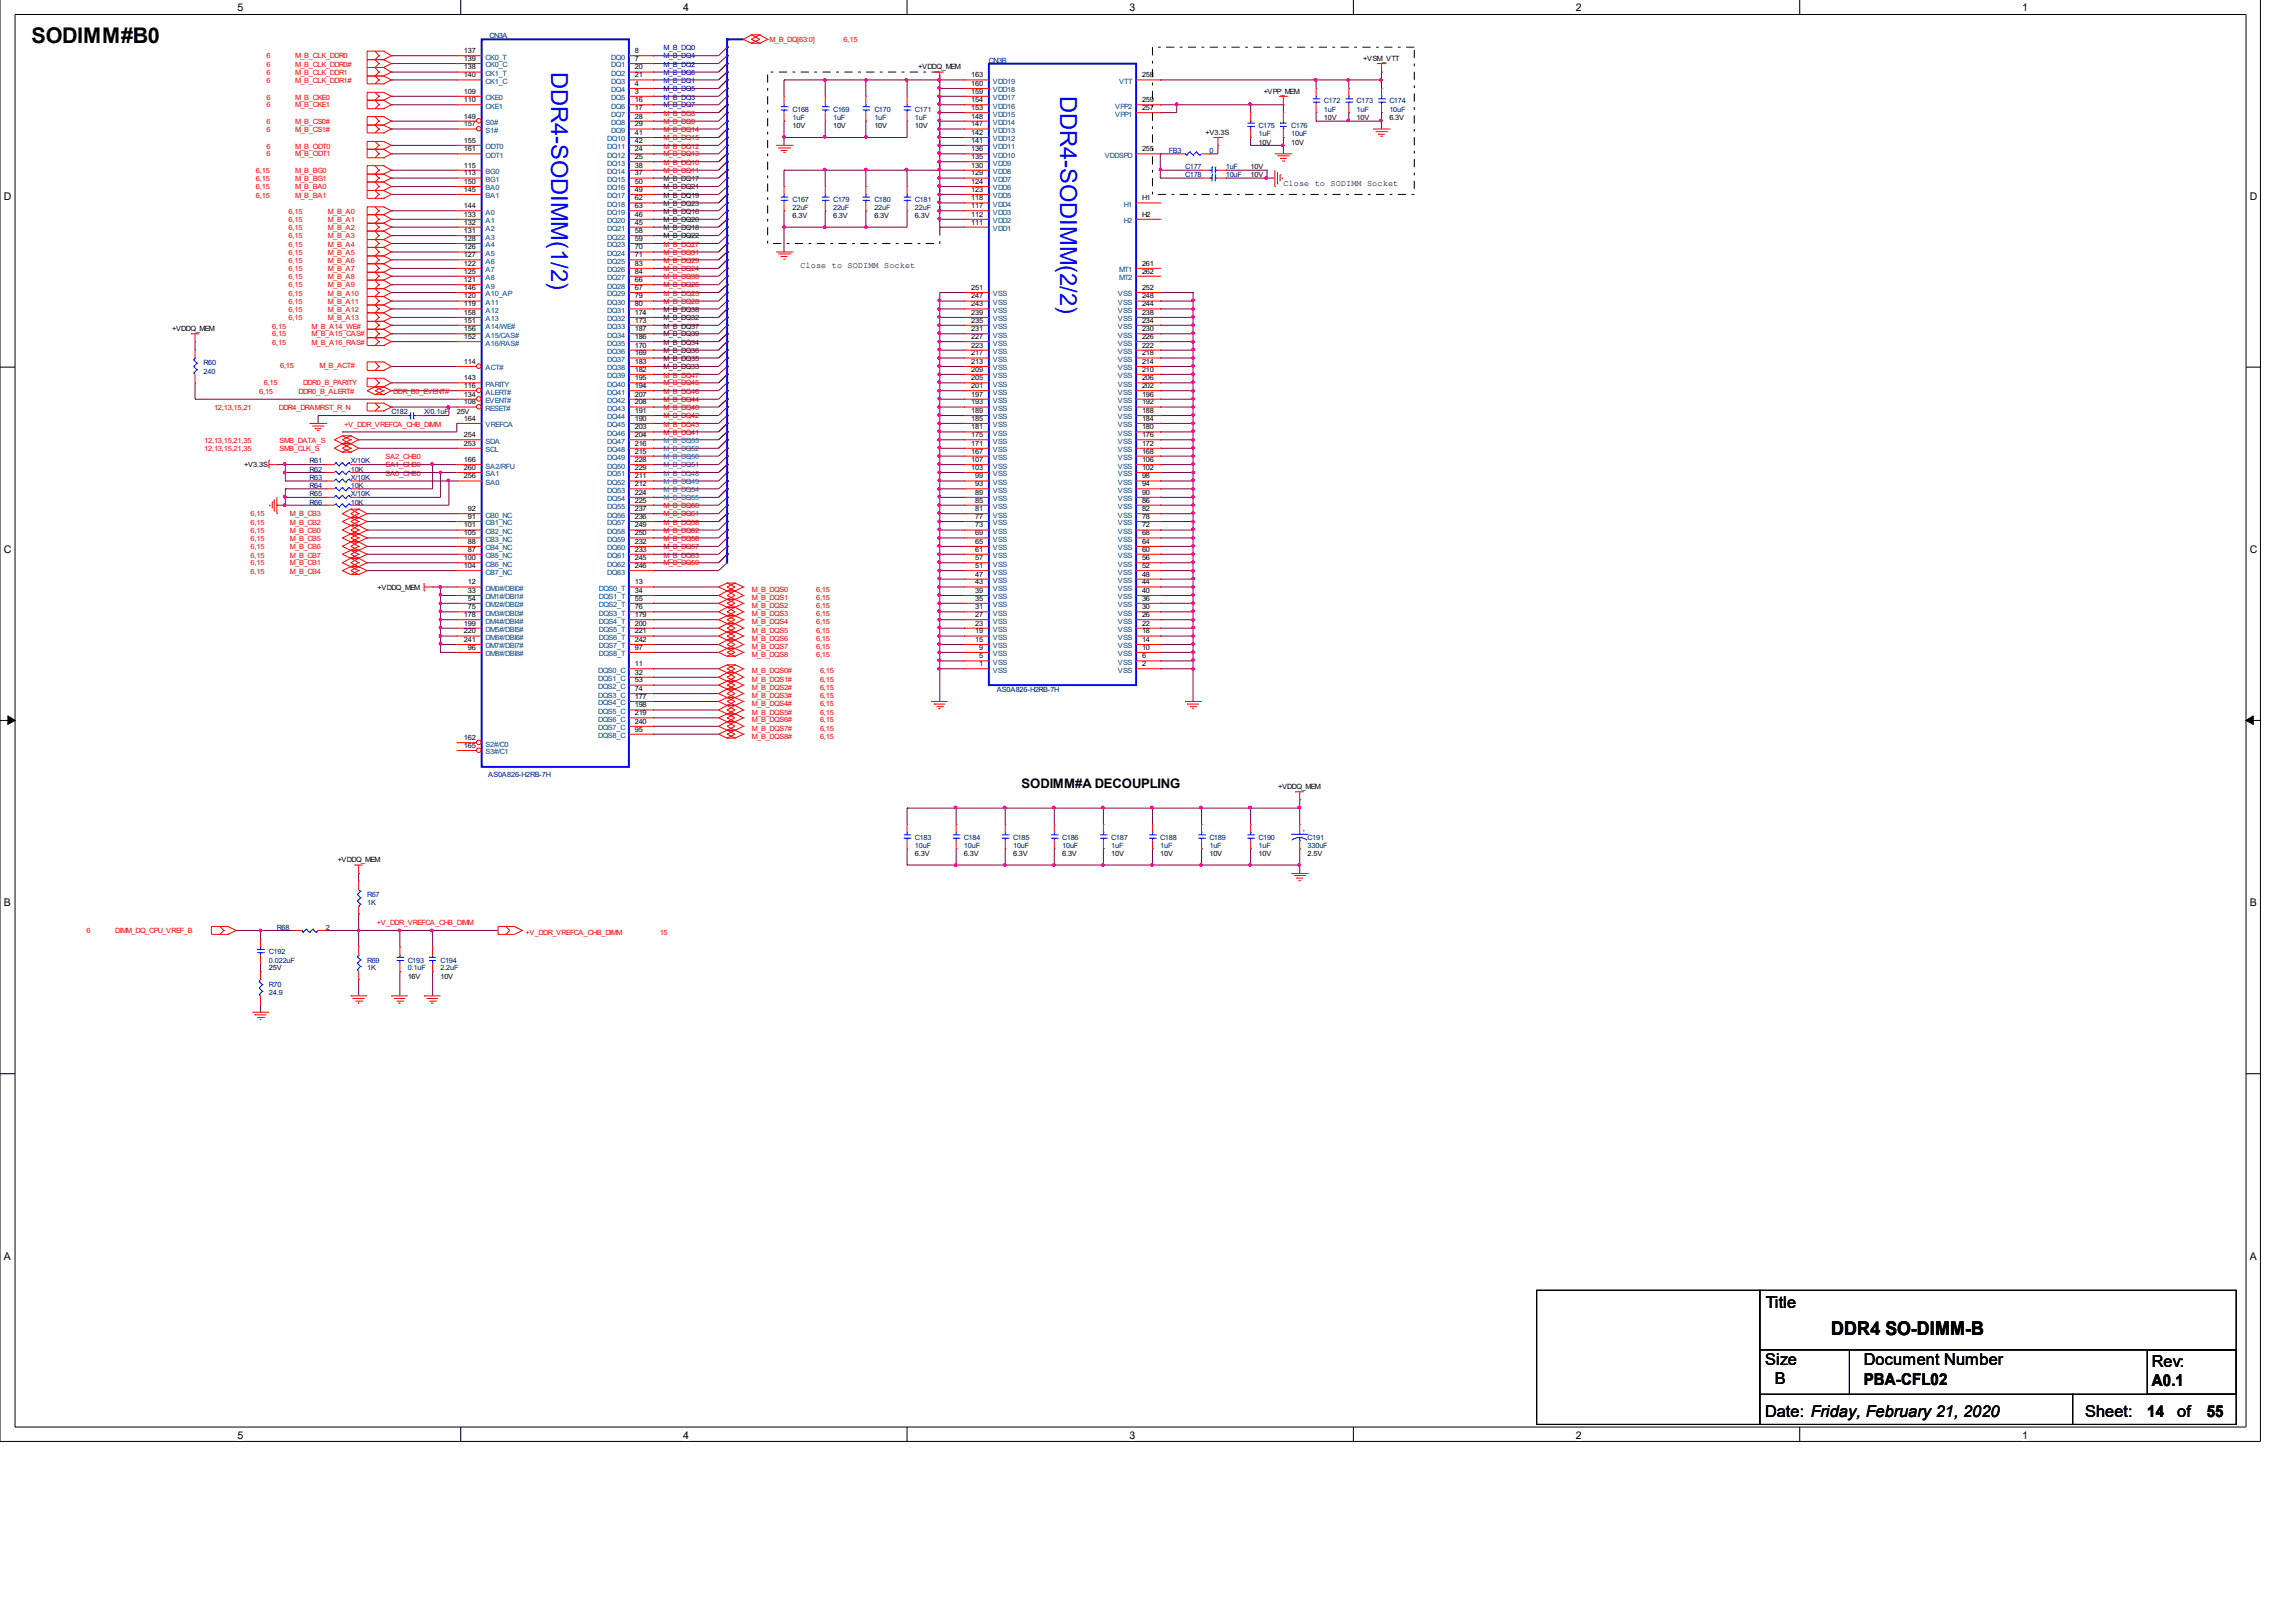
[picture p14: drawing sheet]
<svg xmlns="http://www.w3.org/2000/svg" width="297mm" height="210mm" viewBox="0 0 297 210" stroke-linecap="round" stroke-linejoin="round" font-family="sans-serif">
<defs><g id="words">
<g font-size="3" fill="#00f">
<text x="71.3" y="9.3" transform="rotate(90 71.3 9.3)">DDR4-SODIMM(1/2)</text>
<text x="137.2" y="12.5" transform="rotate(90 137.2 12.5)">DDR4-SODIMM(2/2)</text>
</g>
<text font-size="2.8" x="4.1" y="5.6">SODIMM#B0</text>
<text font-size="2.5" x="236.9" y="172.7">DDR4 SO-DIMM-B</text>
<g font-size="2.1">
<text x="228.4" y="169.3">Title</text>
<text x="228.3" y="176.6">Size</text>
<text x="229.6" y="179.1">B</text>
<text x="241.1" y="176.6">Document Number</text>
<text x="241.1" y="179.2">PBA-CFL02</text>
<text x="278.4" y="177">Rev:</text>
<text x="278.4" y="179.4">A0.1</text>
<text x="228.3" y="183.3">Date: Friday, February 21, 2020</text>
<text x="269.7" y="183.3">Sheet:</text>
<text x="277.8" y="183.4">14</text>
<text x="281.7" y="183.3">of</text>
<text x="285.5" y="183.4">55</text>
</g>
<text font-size="1.7" x="132.2" y="102">SODIMM#A DECOUPLING</text>
<g font-size="1.4">
<text x="30.7" y="1.5">5</text>
<text x="88.4" y="1.5">4</text>
<text x="146.1" y="1.5">3</text>
<text x="203.9" y="1.5">2</text>
<text x="261.6" y="1.5">1</text>
<text x=".5" y="25.9">D</text>
<text x="291.1" y="25.9">D</text>
<text x=".5" y="71.6">C</text>
<text x="291.1" y="71.6">C</text>
<text x=".5" y="117.3">B</text>
<text x="291.1" y="117.3">B</text>
<text x=".5" y="163">A</text>
<text x="291.1" y="163">A</text>
<text x="30.7" y="186.2">5</text>
<text x="88.4" y="186.2">4</text>
<text x="146.1" y="186.2">3</text>
<text x="203.9" y="186.2">2</text>
<text x="261.6" y="186.2">1</text>
</g>
<g font-size="1.1">
<text x="166" y="24.1">Close to SODIMM Socket</text>
<text x="103.5" y="34.6">Close to SODIMM Socket</text>
</g>
<g font-size=".9" fill="#000080">
<text x="63.3" y="4.9">CN3A</text>
<text x="127.9" y="8.1">CN3B</text>
<text x="102.5" y="14.5">C168</text>
<text x="102.5" y="15.5">1uF</text>
<text x="107.8" y="14.5">C169</text>
<text x="107.8" y="15.5">1uF</text>
<text x="113.1" y="14.5">C170</text>
<text x="113.1" y="15.5">1uF</text>
<text x="118.4" y="14.5">C171</text>
<text x="118.4" y="15.5">1uF</text>
<text x="162.8" y="16.6">C175</text>
<text x="162.8" y="17.6">1uF</text>
<text x="167" y="16.6">C176</text>
<text x="167" y="17.6">10uF</text>
<text x="171.3" y="13.4">C172</text>
<text x="171.3" y="14.5">1uF</text>
<text x="175.5" y="13.4">C173</text>
<text x="175.5" y="14.5">1uF</text>
<text x="179.7" y="13.4">C174</text>
<text x="179.7" y="14.5">10uF</text>
<text x="151.2" y="19.7">FB3</text>
<text x="153.3" y="23">C178</text>
<text x="153.3" y="21.9">C177</text>
<text x="156.5" y="19.7">0</text>
<text x="158.6" y="23">10uF</text>
<text x="158.6" y="21.9">1uF</text>
<text x="102.5" y="26.1">C167</text>
<text x="102.5" y="27.2">22uF</text>
<text x="107.8" y="26.1">C179</text>
<text x="107.8" y="27.2">22uF</text>
<text x="113.1" y="26.1">C180</text>
<text x="113.1" y="27.2">22uF</text>
<text x="118.4" y="26.1">C181</text>
<text x="118.4" y="27.2">22uF</text>
<text x="26.3" y="47.3">R60</text>
<text x="26.3" y="48.4">240</text>
<text x="50.6" y="53.6">C182</text>
<text x="54.9" y="53.6">X/0.1uF</text>
<text x="40" y="60">R61</text>
<text x="45.4" y="60">X/10K</text>
<text x="40" y="64.2">R65</text>
<text x="40" y="62.1">R63</text>
<text x="40" y="61.1">R62</text>
<text x="40" y="63.2">R64</text>
<text x="40" y="65.3">R66</text>
<text x="45.4" y="64.2">X/10K</text>
<text x="45.4" y="62.1">X/10K</text>
<text x="45.4" y="61.1">10K</text>
<text x="45.4" y="63.2">10K</text>
<text x="45.4" y="65.3">10K</text>
<text x="128.9" y="89.6">AS0A826-H2RB-7H</text>
<text x="63.2" y="100.6">AS0A826-H2RB-7H</text>
<text x="118.4" y="108.6">C183</text>
<text x="118.4" y="109.7">10uF</text>
<text x="124.7" y="108.6">C184</text>
<text x="124.7" y="109.7">10uF</text>
<text x="131.1" y="108.6">C185</text>
<text x="131.1" y="109.7">10uF</text>
<text x="137.4" y="108.6">C186</text>
<text x="137.4" y="109.7">10uF</text>
<text x="143.8" y="108.6">C187</text>
<text x="143.8" y="109.7">1uF</text>
<text x="150.1" y="108.6">C188</text>
<text x="150.1" y="109.7">1uF</text>
<text x="156.5" y="108.6">C189</text>
<text x="156.5" y="109.7">1uF</text>
<text x="162.8" y="108.6">C190</text>
<text x="162.8" y="109.7">1uF</text>
<text x="169.2" y="108.6">C191</text>
<text x="169.2" y="109.7">330uF</text>
<text x="47.5" y="116.1">R67</text>
<text x="47.5" y="117.1">1K</text>
<text x="34.8" y="123.5">C192</text>
<text x="34.8" y="124.6">0.022uF</text>
<text x="35.8" y="120.3">R68</text>
<text x="42.2" y="120.3">2</text>
<text x="47.5" y="124.6">R69</text>
<text x="47.5" y="125.6">1K</text>
<text x="52.7" y="124.6">C193</text>
<text x="52.7" y="125.6">0.1uF</text>
<text x="57" y="124.6">C194</text>
<text x="57" y="125.6">2.2uF</text>
<text x="34.8" y="127.7">R70</text>
<text x="34.8" y="128.8">24.9</text>
</g>
<g font-size=".9" fill="#f00">
<text x="99.6" y="5.4">M_B_DQ[63:0]</text>
<text x="109.1" y="5.4">6,15</text>
<text x="34.5" y="10.8">6</text>
<text x="34.5" y="8.7">6</text>
<text x="34.5" y="7.5">6</text>
<text x="34.5" y="9.7">6</text>
<text x="38.2" y="10.8">M_B_CLK_DDR1#</text>
<text x="38.2" y="8.7">M_B_CLK_DDR0#</text>
<text x="38.2" y="7.5">M_B_CLK_DDR0</text>
<text x="38.2" y="9.7">M_B_CLK_DDR1</text>
<text x="34.5" y="13.9">6</text>
<text x="34.5" y="12.9">6</text>
<text x="34.5" y="17.1">6</text>
<text x="34.5" y="16">6</text>
<text x="38.2" y="13.9">M_B_CKE1</text>
<text x="38.2" y="12.9">M_B_CKE0</text>
<text x="38.2" y="17.1">M_B_CS1#</text>
<text x="38.2" y="16">M_B_CS0#</text>
<text x="85.9" y="15">M_B_DQ8</text>
<text x="85.9" y="16">M_B_DQ9</text>
<text x="85.9" y="17.1">M_B_DQ14</text>
<text x="33.1" y="22.4">6,15</text>
<text x="33.1" y="23.5">6,15</text>
<text x="34.5" y="20.2">6</text>
<text x="34.5" y="19.2">6</text>
<text x="38.2" y="20.2">M_B_ODT1</text>
<text x="38.2" y="19.2">M_B_ODT0</text>
<text x="38.2" y="22.4">M_B_BG0</text>
<text x="38.2" y="23.5">M_B_BG1</text>
<text x="85.9" y="19.2">M_B_DQ12</text>
<text x="85.9" y="18.1">M_B_DQ15</text>
<text x="85.9" y="21.4">M_B_DQ10</text>
<text x="85.9" y="22.4">M_B_DQ11</text>
<text x="85.9" y="20.2">M_B_DQ13</text>
<text x="33.1" y="24.5">6,15</text>
<text x="33.1" y="25.6">6,15</text>
<text x="37.3" y="28.7">6,15</text>
<text x="37.3" y="27.7">6,15</text>
<text x="37.3" y="29.8">6,15</text>
<text x="38.2" y="24.5">M_B_BA0</text>
<text x="38.2" y="25.6">M_B_BA1</text>
<text x="42.4" y="28.7">M_B_A1</text>
<text x="42.4" y="27.7">M_B_A0</text>
<text x="42.4" y="29.8">M_B_A2</text>
<text x="37.3" y="31.9">6,15</text>
<text x="37.3" y="30.8">6,15</text>
<text x="37.3" y="34.1">6,15</text>
<text x="37.3" y="32.9">6,15</text>
<text x="37.3" y="35.1">6,15</text>
<text x="42.4" y="31.9">M_B_A4</text>
<text x="42.4" y="30.8">M_B_A3</text>
<text x="42.4" y="34.1">M_B_A6</text>
<text x="42.4" y="32.9">M_B_A5</text>
<text x="42.4" y="35.1">M_B_A7</text>
<text x="85.9" y="31.9">M_B_DQ27</text>
<text x="85.9" y="35.1">M_B_DQ24</text>
<text x="85.9" y="34.1">M_B_DQ29</text>
<text x="85.9" y="32.9">M_B_DQ31</text>
<text x="37.3" y="37.2">6,15</text>
<text x="37.3" y="36.2">6,15</text>
<text x="37.3" y="38.3">6,15</text>
<text x="37.3" y="40.4">6,15</text>
<text x="37.3" y="39.3">6,15</text>
<text x="37.3" y="41.4">6,15</text>
<text x="42.4" y="37.2">M_B_A9</text>
<text x="42.4" y="36.2">M_B_A8</text>
<text x="42.4" y="38.3">M_B_A10</text>
<text x="42.4" y="40.4">M_B_A12</text>
<text x="42.4" y="39.3">M_B_A11</text>
<text x="42.4" y="41.4">M_B_A13</text>
<text x="85.9" y="39.3">M_B_DQ28</text>
<text x="85.9" y="37.2">M_B_DQ26</text>
<text x="85.9" y="36.2">M_B_DQ30</text>
<text x="85.9" y="38.3">M_B_DQ25</text>
<text x="35.2" y="44.6">6,15</text>
<text x="35.2" y="43.5">6,15</text>
<text x="35.2" y="42.5">6,15</text>
<text x="36.2" y="47.7">6,15</text>
<text x="40.3" y="44.6">M_B_A16_RAS#</text>
<text x="40.3" y="43.5">M_B_A15_CAS#</text>
<text x="40.3" y="42.5">M_B_A14_WE#</text>
<text x="41.3" y="47.7">M_B_ACT#</text>
<text x="27.7" y="53">12,13,15,21</text>
<text x="33.5" y="51">6,15</text>
<text x="34.1" y="49.8">6,15</text>
<text x="36.1" y="53">DDR4_DRAMRST_R_N</text>
<text x="38.6" y="51">DDR0_B_ALERT#</text>
<text x="39.2" y="49.8">DDR0_B_PARITY</text>
<text x="50.9" y="51">DDR_B0_EVENT#</text>
<text x="85.9" y="52">M_B_DQ44</text>
<text x="85.9" y="51">M_B_DQ46</text>
<text x="85.9" y="53.1">M_B_DQ40</text>
<text x="85.9" y="48.9">M_B_DQ47</text>
<text x="85.9" y="49.9">M_B_DQ45</text>
<text x="26.4" y="57.3">12,13,15,21,35</text>
<text x="26.4" y="58.3">12,13,15,21,35</text>
<text x="36.2" y="57.3">SMB_DATA_S</text>
<text x="36.2" y="58.3">SMB_CLK_S</text>
<text x="44.5" y="55.2">+V_DDR_VREFCA_CHB_DIMM</text>
<text x="49.9" y="59.5">SA2_CHB0</text>
<text x="85.9" y="54.1">M_B_DQ42</text>
<text x="85.9" y="56.2">M_B_DQ41</text>
<text x="85.9" y="55.2">M_B_DQ43</text>
<text x="49.9" y="61.6">SA0_CHB0</text>
<text x="49.9" y="60.5">SA1_CHB0</text>
<text x="85.9" y="65.8">M_B_DQ60</text>
<text x="32.4" y="68.9">6,15</text>
<text x="32.4" y="67.9">6,15</text>
<text x="32.4" y="70">6,15</text>
<text x="32.4" y="71">6,15</text>
<text x="32.4" y="66.8">6,15</text>
<text x="37.5" y="68.9">M_B_CB0</text>
<text x="37.5" y="67.9">M_B_CB2</text>
<text x="37.5" y="70">M_B_CB5</text>
<text x="37.5" y="71">M_B_CB6</text>
<text x="37.5" y="66.8">M_B_CB3</text>
<text x="85.9" y="68.9">M_B_DQ62</text>
<text x="85.9" y="67.9">M_B_DQ58</text>
<text x="85.9" y="71">M_B_DQ57</text>
<text x="85.9" y="70">M_B_DQ56</text>
<text x="85.9" y="66.8">M_B_DQ61</text>
<text x="32.4" y="73.2">6,15</text>
<text x="32.4" y="74.3">6,15</text>
<text x="32.4" y="72.2">6,15</text>
<text x="37.5" y="73.2">M_B_CB1</text>
<text x="37.5" y="74.3">M_B_CB4</text>
<text x="37.5" y="72.2">M_B_CB7</text>
<text x="85.9" y="72.2">M_B_DQ63</text>
<text x="85.9" y="73.2">M_B_DQ59</text>
<text x="97.3" y="77.7">M_B_DQS1</text>
<text x="97.3" y="76.6">M_B_DQS0</text>
<text x="105.6" y="77.7">6,15</text>
<text x="105.6" y="76.6">6,15</text>
<text x="97.3" y="81.9">M_B_DQS5</text>
<text x="97.3" y="80.8">M_B_DQS4</text>
<text x="97.3" y="82.9">M_B_DQS6</text>
<text x="97.3" y="78.7">M_B_DQS2</text>
<text x="97.3" y="79.8">M_B_DQS3</text>
<text x="105.6" y="81.9">6,15</text>
<text x="105.6" y="80.8">6,15</text>
<text x="105.6" y="82.9">6,15</text>
<text x="105.6" y="78.7">6,15</text>
<text x="105.6" y="79.8">6,15</text>
<text x="97.3" y="85">M_B_DQS8</text>
<text x="97.3" y="84">M_B_DQS7</text>
<text x="97.3" y="88.2">M_B_DQS1#</text>
<text x="97.3" y="87.1">M_B_DQS0#</text>
<text x="97.3" y="89.3">M_B_DQS2#</text>
<text x="105.6" y="85">6,15</text>
<text x="105.6" y="84">6,15</text>
<text x="106.1" y="88.2">6,15</text>
<text x="106.1" y="87.1">6,15</text>
<text x="106.1" y="89.3">6,15</text>
<text x="97.3" y="95.6">M_B_DQS8#</text>
<text x="97.3" y="94.6">M_B_DQS7#</text>
<text x="97.3" y="91.4">M_B_DQS4#</text>
<text x="97.3" y="92.5">M_B_DQS5#</text>
<text x="97.3" y="90.4">M_B_DQS3#</text>
<text x="97.3" y="93.5">M_B_DQS6#</text>
<text x="106.1" y="95.6">6,15</text>
<text x="106.1" y="94.6">6,15</text>
<text x="106.1" y="91.4">6,15</text>
<text x="106.1" y="92.5">6,15</text>
<text x="106.1" y="90.4">6,15</text>
<text x="106.1" y="93.5">6,15</text>
<text x="48.8" y="119.7">+V_DDR_VREFCA_CHB_DIMM</text>
<text x="11.2" y="120.7">6</text>
<text x="14.9" y="120.7">DIMM_DQ_CPU_VREF_B</text>
<text x="68" y="121">+V_DDR_VREFCA_CHB_DIMM</text>
<text x="85.3" y="121">15</text>
</g>
<g font-size=".9">
<text x="60" y="7.9">139</text>
<text x="60" y="6.9">137</text>
<text x="60" y="10">140</text>
<text x="60" y="9">138</text>
<text x="82.1" y="6.9">8</text>
<text x="82.1" y="7.9">7</text>
<text x="82.1" y="9">20</text>
<text x="82.1" y="10">21</text>
<text x="82.1" y="11.1">4</text>
<text x="118.8" y="9">+VDDQ_MEM</text>
<text x="125.6" y="11.1">160</text>
<text x="125.6" y="10">163</text>
<text x="147.7" y="10">258</text>
<text x="176.4" y="7.9">+VSM_VTT</text>
<text x="60" y="12.1">109</text>
<text x="60" y="13.2">110</text>
<text x="60" y="16.4">157</text>
<text x="60" y="15.3">149</text>
<text x="82.1" y="12.1">3</text>
<text x="82.1" y="13.2">16</text>
<text x="82.1" y="14.2">17</text>
<text x="82.1" y="15.3">28</text>
<text x="82.1" y="16.4">29</text>
<text x="82.1" y="17.5">41</text>
<text x="102.5" y="16.6">10V</text>
<text x="107.8" y="16.6">10V</text>
<text x="113.1" y="16.6">10V</text>
<text x="118.4" y="16.6">10V</text>
<text x="125.6" y="17.5">142</text>
<text x="125.6" y="16.4">147</text>
<text x="125.6" y="15.3">148</text>
<text x="125.6" y="14.2">153</text>
<text x="125.6" y="13.2">154</text>
<text x="125.6" y="12.1">159</text>
<text x="147.7" y="13.2">259</text>
<text x="147.7" y="14.2">257</text>
<text x="156" y="17.5">+V3.3S</text>
<text x="163.5" y="12.1">+VPP_MEM</text>
<text x="171.3" y="15.5">10V</text>
<text x="175.5" y="15.5">10V</text>
<text x="179.7" y="15.5">6.3V</text>
<text x="60" y="23.8">150</text>
<text x="60" y="21.7">115</text>
<text x="60" y="22.7">113</text>
<text x="60" y="18.5">155</text>
<text x="60" y="19.6">161</text>
<text x="82.1" y="18.5">42</text>
<text x="82.1" y="19.6">24</text>
<text x="82.1" y="20.6">25</text>
<text x="82.1" y="21.7">38</text>
<text x="82.1" y="22.7">37</text>
<text x="82.1" y="23.8">50</text>
<text x="125.6" y="23.8">124</text>
<text x="125.6" y="22.7">129</text>
<text x="125.6" y="21.7">130</text>
<text x="125.6" y="20.6">135</text>
<text x="125.6" y="19.6">136</text>
<text x="125.6" y="18.5">141</text>
<text x="147.7" y="19.6">255</text>
<text x="161.8" y="23">10V</text>
<text x="161.8" y="21.9">10V</text>
<text x="162.8" y="18.7">10V</text>
<text x="167" y="18.7">10V</text>
<text x="60" y="26.9">144</text>
<text x="60" y="28">133</text>
<text x="60" y="29.1">132</text>
<text x="60" y="24.8">145</text>
<text x="82.1" y="24.8">49</text>
<text x="82.1" y="25.9">62</text>
<text x="82.1" y="26.9">63</text>
<text x="82.1" y="28">46</text>
<text x="82.1" y="29.1">45</text>
<text x="102.5" y="28.2">6.3V</text>
<text x="107.8" y="28.2">6.3V</text>
<text x="113.1" y="28.2">6.3V</text>
<text x="118.4" y="28.2">6.3V</text>
<text x="125.6" y="29.1">111</text>
<text x="125.6" y="28">112</text>
<text x="125.6" y="26.9">117</text>
<text x="125.6" y="25.9">118</text>
<text x="125.6" y="24.8">123</text>
<text x="147.7" y="25.9">H1</text>
<text x="147.7" y="28">H2</text>
<text x="60" y="30.2">131</text>
<text x="60" y="31.2">128</text>
<text x="60" y="32.3">126</text>
<text x="60" y="33.3">127</text>
<text x="60" y="34.4">122</text>
<text x="60" y="35.4">125</text>
<text x="82.1" y="30.2">58</text>
<text x="82.1" y="31.2">59</text>
<text x="82.1" y="32.3">70</text>
<text x="82.1" y="33.3">71</text>
<text x="82.1" y="34.4">83</text>
<text x="82.1" y="35.4">84</text>
<text x="147.7" y="35.4">262</text>
<text x="147.7" y="34.4">261</text>
<text x="60" y="36.5">121</text>
<text x="60" y="37.5">146</text>
<text x="60" y="38.6">120</text>
<text x="60" y="39.6">119</text>
<text x="60" y="40.7">158</text>
<text x="60" y="41.8">151</text>
<text x="82.1" y="36.5">66</text>
<text x="82.1" y="37.5">67</text>
<text x="82.1" y="38.6">79</text>
<text x="82.1" y="39.6">80</text>
<text x="82.1" y="40.7">174</text>
<text x="82.1" y="41.8">173</text>
<text x="125.6" y="41.8">235</text>
<text x="125.6" y="40.7">239</text>
<text x="125.6" y="39.6">243</text>
<text x="125.6" y="38.6">247</text>
<text x="125.6" y="37.5">251</text>
<text x="147.7" y="41.8">234</text>
<text x="147.7" y="40.7">238</text>
<text x="147.7" y="39.6">244</text>
<text x="147.7" y="38.6">248</text>
<text x="147.7" y="37.5">252</text>
<text x="22.3" y="42.9">+VDDQ_MEM</text>
<text x="60" y="42.9">156</text>
<text x="60" y="43.9">152</text>
<text x="60" y="47.1">114</text>
<text x="82.1" y="42.9">187</text>
<text x="82.1" y="43.9">186</text>
<text x="82.1" y="45">170</text>
<text x="82.1" y="46">169</text>
<text x="82.1" y="47.1">183</text>
<text x="125.6" y="47.1">213</text>
<text x="125.6" y="46">217</text>
<text x="125.6" y="45">223</text>
<text x="125.6" y="43.9">227</text>
<text x="125.6" y="42.9">231</text>
<text x="147.7" y="47.1">214</text>
<text x="147.7" y="46">218</text>
<text x="147.7" y="45">222</text>
<text x="147.7" y="43.9">226</text>
<text x="147.7" y="42.9">230</text>
<text x="59.1" y="53.6">25V</text>
<text x="60" y="52.3">108</text>
<text x="60" y="49.2">143</text>
<text x="60" y="50.2">116</text>
<text x="60" y="51.3">134</text>
<text x="82.1" y="48.1">182</text>
<text x="82.1" y="49.2">195</text>
<text x="82.1" y="50.2">194</text>
<text x="82.1" y="51.3">207</text>
<text x="82.1" y="52.3">208</text>
<text x="82.1" y="53.4">191</text>
<text x="125.6" y="53.4">189</text>
<text x="125.6" y="52.3">193</text>
<text x="125.6" y="51.3">197</text>
<text x="125.6" y="50.2">201</text>
<text x="125.6" y="49.2">205</text>
<text x="125.6" y="48.1">209</text>
<text x="147.7" y="53.4">188</text>
<text x="147.7" y="52.3">192</text>
<text x="147.7" y="51.3">196</text>
<text x="147.7" y="50.2">202</text>
<text x="147.7" y="49.2">206</text>
<text x="147.7" y="48.1">210</text>
<text x="60" y="57.7">253</text>
<text x="60" y="56.6">254</text>
<text x="60" y="59.8">166</text>
<text x="60" y="54.5">164</text>
<text x="82.1" y="54.5">190</text>
<text x="82.1" y="55.6">203</text>
<text x="82.1" y="56.6">204</text>
<text x="82.1" y="57.7">216</text>
<text x="82.1" y="58.7">215</text>
<text x="82.1" y="59.8">228</text>
<text x="125.6" y="59.8">107</text>
<text x="125.6" y="58.7">167</text>
<text x="125.6" y="57.7">171</text>
<text x="125.6" y="56.6">175</text>
<text x="125.6" y="55.6">181</text>
<text x="125.6" y="54.5">185</text>
<text x="147.7" y="59.8">106</text>
<text x="147.7" y="58.7">168</text>
<text x="147.7" y="57.7">172</text>
<text x="147.7" y="56.6">176</text>
<text x="147.7" y="54.5">184</text>
<text x="147.7" y="55.6">180</text>
<text x="31.6" y="60.4">+V3.3S</text>
<text x="60" y="61.9">256</text>
<text x="60" y="60.8">260</text>
<text x="82.1" y="60.8">229</text>
<text x="82.1" y="61.9">211</text>
<text x="82.1" y="62.9">212</text>
<text x="82.1" y="64">224</text>
<text x="82.1" y="65">225</text>
<text x="125.6" y="60.8">103</text>
<text x="126.2" y="65">85</text>
<text x="126.2" y="64">89</text>
<text x="126.2" y="62.9">93</text>
<text x="126.2" y="61.9">99</text>
<text x="147.7" y="65">86</text>
<text x="147.7" y="64">90</text>
<text x="147.7" y="62.9">94</text>
<text x="147.7" y="61.9">98</text>
<text x="147.7" y="60.8">102</text>
<text x="60" y="68.3">101</text>
<text x="60" y="69.3">105</text>
<text x="60.5" y="66.1">92</text>
<text x="60.5" y="67.2">91</text>
<text x="60.5" y="70.4">88</text>
<text x="60.5" y="71.4">87</text>
<text x="82.1" y="66.1">237</text>
<text x="82.1" y="67.2">236</text>
<text x="82.1" y="68.3">249</text>
<text x="82.1" y="69.3">250</text>
<text x="82.1" y="70.4">232</text>
<text x="82.1" y="71.4">233</text>
<text x="126.2" y="71.4">61</text>
<text x="126.2" y="70.4">65</text>
<text x="126.2" y="69.3">69</text>
<text x="126.2" y="68.3">73</text>
<text x="126.2" y="67.2">77</text>
<text x="126.2" y="66.1">81</text>
<text x="147.7" y="71.4">60</text>
<text x="147.7" y="69.3">68</text>
<text x="147.7" y="68.3">72</text>
<text x="147.7" y="67.2">78</text>
<text x="147.7" y="66.1">82</text>
<text x="147.7" y="70.4">64</text>
<text x="48.9" y="76.3">+VDDQ_MEM</text>
<text x="60" y="72.5">100</text>
<text x="60" y="73.5">104</text>
<text x="60.5" y="75.6">12</text>
<text x="60.5" y="76.7">33</text>
<text x="60.5" y="77.7">54</text>
<text x="82.1" y="75.6">13</text>
<text x="82.1" y="76.7">34</text>
<text x="82.1" y="77.7">55</text>
<text x="82.1" y="72.5">245</text>
<text x="82.1" y="73.5">246</text>
<text x="126.2" y="76.7">39</text>
<text x="126.2" y="75.6">43</text>
<text x="126.2" y="77.7">35</text>
<text x="126.2" y="74.6">47</text>
<text x="126.2" y="73.5">51</text>
<text x="126.2" y="72.5">57</text>
<text x="147.7" y="77.7">36</text>
<text x="147.7" y="76.7">40</text>
<text x="147.7" y="75.6">44</text>
<text x="147.7" y="74.6">48</text>
<text x="147.7" y="73.5">52</text>
<text x="147.7" y="72.5">56</text>
<text x="60" y="79.9">178</text>
<text x="60" y="81">199</text>
<text x="60" y="82">220</text>
<text x="60" y="83.1">241</text>
<text x="60.5" y="78.8">75</text>
<text x="82.1" y="78.8">76</text>
<text x="82.1" y="81">200</text>
<text x="82.1" y="82">221</text>
<text x="82.1" y="83.1">242</text>
<text x="82.1" y="79.9">179</text>
<text x="126.2" y="79.9">27</text>
<text x="126.2" y="81">23</text>
<text x="126.2" y="82">19</text>
<text x="126.2" y="83.1">15</text>
<text x="126.2" y="78.8">31</text>
<text x="147.7" y="78.8">30</text>
<text x="147.7" y="79.9">26</text>
<text x="147.7" y="81">22</text>
<text x="147.7" y="82">18</text>
<text x="147.7" y="83.1">14</text>
<text x="60.5" y="84.1">96</text>
<text x="82.1" y="86.2">11</text>
<text x="82.1" y="87.3">32</text>
<text x="82.1" y="88.3">53</text>
<text x="82.1" y="89.4">74</text>
<text x="82.1" y="84.1">97</text>
<text x="126.7" y="84.1">9</text>
<text x="126.7" y="85.2">5</text>
<text x="126.7" y="86.2">1</text>
<text x="147.7" y="84.1">10</text>
<text x="147.7" y="85.2">6</text>
<text x="147.7" y="86.2">2</text>
<text x="60" y="95.8">162</text>
<text x="82.1" y="90.4">177</text>
<text x="82.1" y="91.5">198</text>
<text x="82.1" y="92.6">219</text>
<text x="82.1" y="93.7">240</text>
<text x="82.1" y="94.7">95</text>
<text x="60" y="96.8">165</text>
<text x="165.4" y="102.1">+VDDQ_MEM</text>
<text x="43.7" y="111.6">+VDDQ_MEM</text>
<text x="118.4" y="110.8">6.3V</text>
<text x="124.7" y="110.8">6.3V</text>
<text x="131.1" y="110.8">6.3V</text>
<text x="137.4" y="110.8">6.3V</text>
<text x="143.8" y="110.8">10V</text>
<text x="150.1" y="110.8">10V</text>
<text x="156.5" y="110.8">10V</text>
<text x="162.8" y="110.8">10V</text>
<text x="169.2" y="110.8">2.5V</text>
<text x="34.8" y="125.6">25V</text>
<text x="52.7" y="126.7">16V</text>
<text x="57" y="126.7">10V</text>
</g>
<g font-size=".9" fill="#004080">
<text x="62.8" y="8.7">CK0_C</text>
<text x="62.8" y="7.7">CK0_T</text>
<text x="62.8" y="10.9">CK1_C</text>
<text x="62.8" y="9.8">CK1_T</text>
<text x="79.1" y="7.7">DQ0</text>
<text x="79.1" y="8.7">DQ1</text>
<text x="79.1" y="9.8">DQ2</text>
<text x="79.1" y="10.9">DQ3</text>
<text x="79.1" y="12">DQ4</text>
<text x="128.4" y="12">VDD18</text>
<text x="128.4" y="10.9">VDD19</text>
<text x="144.8" y="10.9">VTT</text>
<text x="62.8" y="13">CKE0</text>
<text x="62.8" y="14.1">CKE1</text>
<text x="62.8" y="17.2">S1#</text>
<text x="62.8" y="16.2">S0#</text>
<text x="79.1" y="13">DQ5</text>
<text x="79.1" y="14.1">DQ6</text>
<text x="79.1" y="15.1">DQ7</text>
<text x="79.1" y="16.2">DQ8</text>
<text x="79.1" y="17.2">DQ9</text>
<text x="128.4" y="17.2">VDD13</text>
<text x="128.4" y="16.2">VDD14</text>
<text x="128.4" y="15.1">VDD15</text>
<text x="128.4" y="14.1">VDD16</text>
<text x="128.4" y="13">VDD17</text>
<text x="144.3" y="14.1">VPP2</text>
<text x="144.3" y="15.1">VPP1</text>
<text x="62.8" y="22.5">BG0</text>
<text x="62.8" y="23.6">BG1</text>
<text x="62.8" y="19.3">ODT0</text>
<text x="62.8" y="20.4">ODT1</text>
<text x="78.6" y="18.3">DQ10</text>
<text x="78.6" y="19.3">DQ11</text>
<text x="78.6" y="20.4">DQ12</text>
<text x="78.6" y="21.4">DQ13</text>
<text x="78.6" y="22.5">DQ14</text>
<text x="78.6" y="23.6">DQ15</text>
<text x="128.4" y="23.6">VDD7</text>
<text x="128.4" y="22.5">VDD8</text>
<text x="128.4" y="21.4">VDD9</text>
<text x="128.4" y="20.4">VDD10</text>
<text x="128.4" y="19.3">VDD11</text>
<text x="128.4" y="18.3">VDD12</text>
<text x="142.9" y="20.4">VDDSPD</text>
<text x="62.8" y="27.8">A0</text>
<text x="62.8" y="28.9">A1</text>
<text x="62.8" y="29.9">A2</text>
<text x="62.8" y="24.7">BA0</text>
<text x="62.8" y="25.7">BA1</text>
<text x="78.6" y="24.7">DQ16</text>
<text x="78.6" y="25.7">DQ17</text>
<text x="78.6" y="26.8">DQ18</text>
<text x="78.6" y="27.8">DQ19</text>
<text x="78.6" y="28.9">DQ20</text>
<text x="78.6" y="29.9">DQ21</text>
<text x="128.4" y="29.9">VDD1</text>
<text x="128.4" y="28.9">VDD2</text>
<text x="128.4" y="27.8">VDD3</text>
<text x="128.4" y="26.8">VDD4</text>
<text x="128.4" y="25.7">VDD5</text>
<text x="128.4" y="24.7">VDD6</text>
<text x="145.4" y="26.8">H1</text>
<text x="145.4" y="28.9">H2</text>
<text x="62.8" y="31">A3</text>
<text x="62.8" y="32">A4</text>
<text x="62.8" y="33.1">A5</text>
<text x="62.8" y="34.1">A6</text>
<text x="62.8" y="35.2">A7</text>
<text x="78.6" y="31">DQ22</text>
<text x="78.6" y="32">DQ23</text>
<text x="78.6" y="33.1">DQ24</text>
<text x="78.6" y="34.1">DQ25</text>
<text x="78.6" y="35.2">DQ26</text>
<text x="144.8" y="35.2">MT1</text>
<text x="62.8" y="36.3">A8</text>
<text x="62.8" y="37.4">A9</text>
<text x="62.8" y="38.4">A10_AP</text>
<text x="62.8" y="39.5">A11</text>
<text x="62.8" y="40.5">A12</text>
<text x="62.8" y="41.6">A13</text>
<text x="78.6" y="36.3">DQ27</text>
<text x="78.6" y="37.4">DQ28</text>
<text x="78.6" y="38.4">DQ29</text>
<text x="78.6" y="39.5">DQ30</text>
<text x="78.6" y="40.5">DQ31</text>
<text x="78.6" y="41.6">DQ32</text>
<text x="128.4" y="41.6">VSS</text>
<text x="128.4" y="40.5">VSS</text>
<text x="128.4" y="39.5">VSS</text>
<text x="128.4" y="38.4">VSS</text>
<text x="144.6" y="41.6">VSS</text>
<text x="144.6" y="40.5">VSS</text>
<text x="144.6" y="39.5">VSS</text>
<text x="144.6" y="38.4">VSS</text>
<text x="144.8" y="36.3">MT2</text>
<text x="62.8" y="42.6">A14/WE#</text>
<text x="62.8" y="43.7">A15/CAS#</text>
<text x="62.8" y="44.7">A16/RAS#</text>
<text x="62.8" y="47.9">ACT#</text>
<text x="78.6" y="42.6">DQ33</text>
<text x="78.6" y="43.7">DQ34</text>
<text x="78.6" y="44.7">DQ35</text>
<text x="78.6" y="45.8">DQ36</text>
<text x="78.6" y="46.8">DQ37</text>
<text x="78.6" y="47.9">DQ38</text>
<text x="128.4" y="47.9">VSS</text>
<text x="128.4" y="46.8">VSS</text>
<text x="128.4" y="45.8">VSS</text>
<text x="128.4" y="44.7">VSS</text>
<text x="128.4" y="43.7">VSS</text>
<text x="128.4" y="42.6">VSS</text>
<text x="144.6" y="47.9">VSS</text>
<text x="144.6" y="46.8">VSS</text>
<text x="144.6" y="45.8">VSS</text>
<text x="144.6" y="44.7">VSS</text>
<text x="144.6" y="43.7">VSS</text>
<text x="144.6" y="42.6">VSS</text>
<text x="62.8" y="53.2">RESET#</text>
<text x="62.8" y="50.1">PARITY</text>
<text x="62.8" y="51.1">ALERT#</text>
<text x="62.8" y="52.2">EVENT#</text>
<text x="78.6" y="49">DQ39</text>
<text x="78.6" y="50.1">DQ40</text>
<text x="78.6" y="51.1">DQ41</text>
<text x="78.6" y="52.2">DQ42</text>
<text x="78.6" y="53.2">DQ43</text>
<text x="128.4" y="53.2">VSS</text>
<text x="128.4" y="52.2">VSS</text>
<text x="128.4" y="51.1">VSS</text>
<text x="128.4" y="50.1">VSS</text>
<text x="128.4" y="49">VSS</text>
<text x="144.6" y="53.2">VSS</text>
<text x="144.6" y="52.2">VSS</text>
<text x="144.6" y="51.1">VSS</text>
<text x="144.6" y="50.1">VSS</text>
<text x="144.6" y="49">VSS</text>
<text x="62.8" y="58.5">SCL</text>
<text x="62.8" y="57.4">SDA</text>
<text x="62.8" y="55.3">VREFCA</text>
<text x="78.6" y="54.3">DQ44</text>
<text x="78.6" y="55.3">DQ45</text>
<text x="78.6" y="56.4">DQ46</text>
<text x="78.6" y="57.4">DQ47</text>
<text x="78.6" y="58.5">DQ48</text>
<text x="78.6" y="59.5">DQ49</text>
<text x="128.4" y="59.5">VSS</text>
<text x="128.4" y="58.5">VSS</text>
<text x="128.4" y="57.4">VSS</text>
<text x="128.4" y="56.4">VSS</text>
<text x="128.4" y="55.3">VSS</text>
<text x="128.4" y="54.3">VSS</text>
<text x="144.6" y="59.5">VSS</text>
<text x="144.6" y="58.5">VSS</text>
<text x="144.6" y="57.4">VSS</text>
<text x="144.6" y="55.3">VSS</text>
<text x="144.6" y="54.3">VSS</text>
<text x="144.6" y="56.4">VSS</text>
<text x="62.8" y="62.8">SA0</text>
<text x="62.8" y="61.7">SA1</text>
<text x="62.8" y="60.6">SA2/RFU</text>
<text x="78.6" y="60.6">DQ50</text>
<text x="78.6" y="61.7">DQ51</text>
<text x="78.6" y="62.8">DQ52</text>
<text x="78.6" y="63.8">DQ53</text>
<text x="78.6" y="64.9">DQ54</text>
<text x="78.6" y="65.9">DQ55</text>
<text x="128.4" y="65.9">VSS</text>
<text x="128.4" y="64.9">VSS</text>
<text x="128.4" y="63.8">VSS</text>
<text x="128.4" y="62.8">VSS</text>
<text x="128.4" y="61.7">VSS</text>
<text x="128.4" y="60.6">VSS</text>
<text x="144.6" y="65.9">VSS</text>
<text x="144.6" y="64.9">VSS</text>
<text x="144.6" y="63.8">VSS</text>
<text x="144.6" y="62.8">VSS</text>
<text x="144.6" y="61.7">VSS</text>
<text x="144.6" y="60.6">VSS</text>
<text x="62.8" y="67">CB0_NC</text>
<text x="62.8" y="68">CB1_NC</text>
<text x="62.8" y="69.1">CB2_NC</text>
<text x="62.8" y="70.1">CB3_NC</text>
<text x="62.8" y="71.2">CB4_NC</text>
<text x="78.6" y="67">DQ56</text>
<text x="78.6" y="68">DQ57</text>
<text x="78.6" y="69.1">DQ58</text>
<text x="78.6" y="70.1">DQ59</text>
<text x="78.6" y="71.2">DQ60</text>
<text x="128.4" y="71.2">VSS</text>
<text x="128.4" y="70.1">VSS</text>
<text x="128.4" y="69.1">VSS</text>
<text x="128.4" y="68">VSS</text>
<text x="128.4" y="67">VSS</text>
<text x="144.6" y="70.1">VSS</text>
<text x="144.6" y="69.1">VSS</text>
<text x="144.6" y="68">VSS</text>
<text x="144.6" y="67">VSS</text>
<text x="144.6" y="71.2">VSS</text>
<text x="62.8" y="76.5">DM0#/DBI0#</text>
<text x="62.8" y="77.6">DM1#/DBI1#</text>
<text x="62.8" y="72.2">CB5_NC</text>
<text x="62.8" y="73.3">CB6_NC</text>
<text x="62.8" y="74.4">CB7_NC</text>
<text x="77.5" y="76.5">DQS0_T</text>
<text x="77.5" y="77.6">DQS1_T</text>
<text x="78.6" y="72.2">DQ61</text>
<text x="78.6" y="73.3">DQ62</text>
<text x="78.6" y="74.4">DQ63</text>
<text x="128.4" y="77.6">VSS</text>
<text x="128.4" y="76.5">VSS</text>
<text x="128.4" y="75.5">VSS</text>
<text x="128.4" y="74.4">VSS</text>
<text x="128.4" y="73.3">VSS</text>
<text x="128.4" y="72.2">VSS</text>
<text x="144.6" y="77.6">VSS</text>
<text x="144.6" y="76.5">VSS</text>
<text x="144.6" y="75.5">VSS</text>
<text x="144.6" y="74.4">VSS</text>
<text x="144.6" y="73.3">VSS</text>
<text x="144.6" y="72.2">VSS</text>
<text x="62.8" y="78.6">DM2#/DBI2#</text>
<text x="62.8" y="79.7">DM3#/DBI3#</text>
<text x="62.8" y="80.7">DM4#/DBI4#</text>
<text x="62.8" y="81.8">DM5#/DBI5#</text>
<text x="62.8" y="82.8">DM6#/DBI6#</text>
<text x="62.8" y="83.9">DM7#/DBI7#</text>
<text x="77.5" y="78.6">DQS2_T</text>
<text x="77.5" y="79.7">DQS3_T</text>
<text x="77.5" y="81.8">DQS5_T</text>
<text x="77.5" y="82.8">DQS6_T</text>
<text x="77.5" y="83.9">DQS7_T</text>
<text x="77.5" y="80.7">DQS4_T</text>
<text x="128.4" y="80.7">VSS</text>
<text x="128.4" y="81.8">VSS</text>
<text x="128.4" y="82.8">VSS</text>
<text x="128.4" y="83.9">VSS</text>
<text x="128.4" y="79.7">VSS</text>
<text x="128.4" y="78.6">VSS</text>
<text x="144.6" y="79.7">VSS</text>
<text x="144.6" y="80.7">VSS</text>
<text x="144.6" y="81.8">VSS</text>
<text x="144.6" y="82.8">VSS</text>
<text x="144.6" y="83.9">VSS</text>
<text x="144.6" y="78.6">VSS</text>
<text x="62.8" y="84.9">DM8#/DBI8#</text>
<text x="77.4" y="87.1">DQS0_C</text>
<text x="77.4" y="88.2">DQS1_C</text>
<text x="77.4" y="89.2">DQS2_C</text>
<text x="77.5" y="84.9">DQS8_T</text>
<text x="128.4" y="84.9">VSS</text>
<text x="128.4" y="86">VSS</text>
<text x="128.4" y="87.1">VSS</text>
<text x="144.6" y="84.9">VSS</text>
<text x="144.6" y="86">VSS</text>
<text x="144.6" y="87.1">VSS</text>
<text x="77.4" y="90.3">DQS3_C</text>
<text x="77.4" y="91.3">DQS4_C</text>
<text x="77.4" y="92.4">DQS5_C</text>
<text x="77.4" y="93.4">DQS6_C</text>
<text x="77.4" y="94.5">DQS7_C</text>
<text x="77.4" y="95.5">DQS8_C</text>
<text x="62.8" y="96.6">S2#/C0</text>
<text x="62.8" y="97.6">S3#/C1</text>
</g>
<g font-size=".9" fill="#00f">
<text x="85.9" y="8.7">M_B_DQ2</text>
<text x="85.9" y="10.8">M_B_DQ1</text>
<text x="85.9" y="6.5">M_B_DQ0</text>
<text x="85.9" y="9.7">M_B_DQ6</text>
<text x="85.9" y="11.8">M_B_DQ5</text>
<text x="85.9" y="7.5">M_B_DQ4</text>
<text x="85.9" y="13.9">M_B_DQ7</text>
<text x="85.9" y="12.9">M_B_DQ3</text>
<text x="168.4" y="107.8">+</text>
</g>
<g font-size=".9" fill="#004000">
<text x="85.9" y="23.5">M_B_DQ17</text>
<text x="85.9" y="27.7">M_B_DQ16</text>
<text x="85.9" y="29.8">M_B_DQ18</text>
<text x="85.9" y="26.6">M_B_DQ23</text>
<text x="85.9" y="28.7">M_B_DQ20</text>
<text x="85.9" y="24.5">M_B_DQ21</text>
<text x="85.9" y="25.6">M_B_DQ19</text>
<text x="85.9" y="30.8">M_B_DQ22</text>
</g>
<g font-size=".9" fill="#400000">
<text x="85.9" y="41.4">M_B_DQ32</text>
<text x="85.9" y="40.4">M_B_DQ38</text>
<text x="85.9" y="45.6">M_B_DQ36</text>
<text x="85.9" y="44.6">M_B_DQ34</text>
<text x="85.9" y="43.5">M_B_DQ39</text>
<text x="85.9" y="42.5">M_B_DQ37</text>
<text x="85.9" y="47.8">M_B_DQ33</text>
<text x="85.9" y="46.8">M_B_DQ35</text>
</g>
<g font-size=".9" fill="#0080ff">
<text x="85.9" y="58.3">M_B_DQ52</text>
<text x="85.9" y="57.3">M_B_DQ53</text>
<text x="85.9" y="59.5">M_B_DQ50</text>
<text x="85.9" y="61.6">M_B_DQ48</text>
<text x="85.9" y="60.5">M_B_DQ51</text>
<text x="85.9" y="63.7">M_B_DQ54</text>
<text x="85.9" y="64.7">M_B_DQ55</text>
<text x="85.9" y="62.6">M_B_DQ49</text>
</g>
</g></defs>
<path d="M0 -.1v186.6h292.4v-186.6M1.9 1.9h288.7v182.8h-288.7z" fill="none" stroke="#000" stroke-width=".13"/>
<g fill="#fff">
<path d="M30.7 .2h.7v1.4h-.7z"/>
<path d="M30.7 184.9h.7v1.5h-.7z"/>
</g>
<path d="M59.6 -.1v2M59.6 184.7v1.9" fill="none" stroke="#000" stroke-width=".13"/>
<g fill="#fff">
<path d="M88.4 .2h.7v1.4h-.7z"/>
<path d="M88.4 184.9h.7v1.5h-.7z"/>
</g>
<path d="M117.3 -.1v2M117.3 184.7v1.9" fill="none" stroke="#000" stroke-width=".13"/>
<g fill="#fff">
<path d="M146.1 .2h.7v1.4h-.7z"/>
<path d="M146.1 184.9h.7v1.5h-.7z"/>
</g>
<path d="M175.1 -.1v2M175.1 184.7v1.9" fill="none" stroke="#000" stroke-width=".13"/>
<g fill="#fff">
<path d="M203.9 .2h.7v1.4h-.7z"/>
<path d="M203.9 184.9h.7v1.5h-.7z"/>
</g>
<path d="M232.8 -.1v2M232.8 184.7v1.9" fill="none" stroke="#000" stroke-width=".13"/>
<g fill="#fff">
<path d="M261.6 .2h.7v1.4h-.7z"/>
<path d="M261.6 184.9h.7v1.5h-.7z"/>
<path d="M.5 24.7h.9v1.4h-.9z"/>
<path d="M291.1 24.7h.9v1.4h-.9z"/>
<path d="M.5 70.3h.9v1.4h-.9z"/>
<path d="M291.1 70.3h.9v1.4h-.9z"/>
</g>
<path d="M0 47.5h1.9M290.6 47.5h1.9" fill="none" stroke="#000" stroke-width=".13"/>
<g fill="#fff">
<path d="M.5 116h.9v1.4h-.9z"/>
<path d="M291.1 116h.8v1.4h-.8z"/>
</g>
<path d="M0 93.2h1.9M290.6 93.2h1.9" fill="none" stroke="#000" stroke-width=".13"/>
<path d="M1 92.6l.9 .6-.9 .5zM290.6 93.2l.9-.6v1.1z" fill="#000" stroke="#000" stroke-width=".13"/>
<g fill="#fff">
<path d="M.5 161.7h.9v1.5h-.9z"/>
<path d="M291.1 161.7h.8v1.5h-.8z"/>
</g>
<path d="M0 139h1.9M290.6 139h1.9M198.8 167h28.9v17.3h-28.9zM227.7 174.7h11.6v5.7h-11.6zM227.7 167h61.6v7.7h-61.6zM239.3 174.7h50v5.7h-50zM277.8 174.7h11.5v5.7h-11.5zM227.7 180.4h40.4v3.9h-40.4zM268.1 180.4h21.2v3.9h-21.2z" fill="none" stroke="#000" stroke-width=".13"/>
<path d="M99.3 9.3h22.3v22.2h-22.3zM149.1 6.1h33.9v19.1h-33.9z" fill="none" stroke="#000" stroke-width=".13" stroke-dasharray="1.1 .7 .4 .7" stroke-linecap="butt"/>
<g fill="none" stroke="#00f" stroke-width=".25">
<path d="M62.3 5.1h19.1v94.1h-19.1zM94.1 5.1h.1M94.1 8.2h.1M94.1 7.2h.1M94.1 6.1h.1M94.1 15.7h.1M94.1 10.3h.1M94.1 9.3h.1M94.1 12.5h.1M94.1 11.4h.1M94.1 14.6h.1M94.1 13.6h.1"/>
<path d="M94.1 16.7h.1M94.1 17.8h.1M94.1 19.9h.1M94.1 18.8h.1M94.1 5.1v67.7M94.1 5.1h2.1M127.9 8.2h19.1v80.5h-19.1zM94.1 20.9h.1M94.1 23h.1M94.1 22h.1M94.1 25.2h.1M94.1 24.1h.1"/>
<path d="M94.1 26.3h.1M94.1 33.6h.1M94.1 28.4h.1M94.1 27.3h.1M94.1 30.5h.1M94.1 29.4h.1M94.1 32.6h.1M94.1 31.5h.1M94.1 39h.1M94.1 35.7h.1M94.1 34.7h.1M94.1 37.9h.1"/>
<path d="M94.1 36.8h.1M94.1 40h.1M94.1 41.1h.1M94.1 42.1h.1M94.1 44.2h.1M94.1 43.2h.1M94.1 46.3h.1M94.1 45.3h.1M94.1 48.4h.1M94.1 47.4h.1M94.1 50.6h.1M94.1 49.5h.1"/>
<path d="M94.1 56.9h.1M94.1 51.7h.1M94.1 53.8h.1M94.1 52.7h.1M94.1 55.9h.1M94.1 54.8h.1M94.1 59h.1M94.1 58h.1M94.1 71.7h.1M94.1 60.1h.1M94.1 62.2h.1M94.1 61.1h.1"/>
<path d="M94.1 64.4h.1M94.1 63.3h.1M94.1 66.5h.1M94.1 65.4h.1M94.1 68.6h.1M94.1 67.5h.1M94.1 69.6h.1M94.1 70.7h.1"/>
</g>
<g fill="none" stroke="#800040" stroke-width=".13">
<path d="M50.6 9.3h.1M50.6 8.2h.1M50.6 7.2h.1M50.6 10.3h.1M50.6 13.6h.1M50.6 12.5h.1M50.6 16.7h.1M50.6 15.7h.1M50.6 19.9h.1M50.6 18.8h.1M50.6 9.3h8.5M50.6 8.2h8.5"/>
<path d="M50.6 7.2h8.5M50.6 10.3h8.5M50.6 13.6h8.5M50.6 12.5h8.5M50.6 16.7h8.5M50.6 15.7h8.5M50.6 19.9h8.5M50.6 18.8h8.5M84.5 9.3h.1M84.5 11.4h.1M84.5 7.2h.1M84.5 14.6h.1"/>
<path d="M84.5 10.3h.1M84.5 12.5h.1M84.5 8.2h.1M84.5 13.6h.1M84.5 19.9h.1M84.5 18.8h.1M84.5 15.7h.1M84.5 16.7h.1M84.5 17.8h.1M94.1 18.8h.1M94.1 16.7h.1M94.1 17.8h.1"/>
<path d="M94.1 15.7h.1M94.1 8.2h.1M94.1 9.3h.1M94.1 7.2h.1M94.1 13.6h.1M94.1 10.3h.1M94.1 11.4h.1M94.1 6.1h.1M94.1 14.6h.1M94.1 12.5h.1M94.1 19.9h.1M94.1 8.2l-1.1 1.1h-8.5"/>
<path d="M94.1 7.2l-1.1 1h-8.5M94.1 6.1l-1.1 1.1h-8.5M94.1 9.3l-1.1 1h-8.5M94.1 12.5l-1.1 1.1h-8.5M94.1 11.4l-1.1 1.1h-8.5M94.1 15.7l-1.1 1h-8.5M94.1 14.6l-1.1 1.1h-8.5M94.1 18.8l-1.1 1.1h-8.5M94.1 17.8l-1.1 1h-8.5M94.1 10.3l-1.1 1.1h-8.5M94.1 13.6l-1.1 1h-8.5M94.1 16.7l-1.1 1.1h-8.5"/>
<path d="M94.1 19.9l-1.1 1h-8.5M101.4 17.8h.1M101.4 15.7h.1M101.4 10.3h.1M101.4 10.3h23.3M101.4 10.3v2.2M101.4 15.7v3.1M106.8 17.8h.1M106.8 15.7h.1M106.8 10.3h.1M106.8 10.3v2.2M106.8 15.7v2.1"/>
<path d="M112 15.7h.1M112 17.8h.1M112 10.3h.1M112 10.3v2.2M112 15.7v2.1M117.3 15.7h.1M117.3 10.3h.1M117.3 10.3v2.2M117.3 15.7v2.1h-15.9M121.6 10.3h.1M121.6 13.6h.1M121.6 11.4h.1"/>
<path d="M121.6 12.5h.1M121.6 18.8h.1M121.6 17.8h.1M121.6 16.7h.1M121.6 15.7h.1M121.6 14.6h.1M121.6 19.9h.1M121.6 13.6h3.1M121.6 12.5h3.1M121.6 16.7h3.1M121.6 15.7h3.1M121.6 19.9h3.1"/>
<path d="M121.6 18.8h3.1M121.6 10.3v19.1M121.6 11.4h3.1M121.6 14.6h3.1M121.6 17.8h3.1M150.1 10.3h.1M150.1 14.6h.1M150.1 19.9h.1M150.1 13.6h.1M150.1 10.3h28.6M150.1 13.6h15.9M150.1 19.9h2.1"/>
<path d="M150.1 19.9v3.1M152.2 13.6h.1M152.2 13.6v1h-2.1M156.5 19.9h.1M157.6 18.8h.1M157.6 18.8v1.1h-1.1M161.8 18.8h.1M161.8 17.8h.1M161.8 13.6h.1M161.8 18.8h4.2M161.8 13.6v1M161.8 17.8v1"/>
<path d="M166 17.8h.1M166 18.8h.1M166 13.6h.1M166 13.6v1M166 17.8v2.1M170.3 10.3h.1M170.3 14.6h.1M170.3 15.7h.1M170.3 15.7h8.4M170.3 10.3v1.1M170.3 14.6v1.1M174.5 15.7h.1"/>
<path d="M174.5 14.6h.1M174.5 10.3h.1M174.5 10.3v1.1M174.5 14.6v1.1M178.7 15.7h.1M178.7 14.6h.1M178.7 10.3h.1M178.7 9.3h.1M178.7 9.3v2.1M178.7 14.6v2.1M50.6 40h.1M50.6 32.6h.1"/>
<path d="M50.6 30.5h.1M50.6 37.9h.1M50.6 27.3h.1M50.6 35.7h.1M50.6 33.6h.1M50.6 34.7h.1M50.6 29.4h.1M50.6 39h.1M50.6 28.4h.1M50.6 36.8h.1M50.6 31.5h.1M50.6 22h.1"/>
<path d="M50.6 23h.1M50.6 24.1h.1M50.6 25.2h.1M50.6 40h8.5M50.6 32.6h8.5M50.6 30.5h8.5M50.6 37.9h8.5M50.6 27.3h8.5M50.6 35.7h8.5M50.6 33.6h8.5M50.6 34.7h8.5M50.6 29.4h8.5"/>
<path d="M50.6 39h8.5M50.6 28.4h8.5M50.6 36.8h8.5M50.6 31.5h8.5M50.6 22h8.5M50.6 23h8.5M50.6 24.1h8.5M50.6 25.2h8.5M84.5 22h.1M84.5 23h.1M84.5 20.9h.1M84.5 28.4h.1"/>
<path d="M84.5 30.5h.1M84.5 27.3h.1M84.5 29.4h.1M84.5 25.2h.1M84.5 31.5h.1M84.5 26.3h.1M84.5 24.1h.1M84.5 32.6h.1M84.5 35.7h.1M84.5 40h.1M84.5 34.7h.1M84.5 33.6h.1"/>
<path d="M84.5 37.9h.1M84.5 36.8h.1M84.5 39h.1M94.1 40h.1M94.1 39h.1M94.1 32.6h.1M94.1 30.5h.1M94.1 36.8h.1M94.1 33.6h.1M94.1 34.7h.1M94.1 28.4h.1M94.1 29.4h.1"/>
<path d="M94.1 27.3h.1M94.1 37.9h.1M94.1 35.7h.1M94.1 20.9h.1M94.1 25.2h.1M94.1 22h.1M94.1 23h.1M94.1 26.3h.1M94.1 24.1h.1M94.1 31.5h.1M94.1 39l-1.1 1h-8.5M94.1 31.5l-1.1 1.1h-8.5"/>
<path d="M94.1 29.4l-1.1 1.1h-8.5M94.1 36.8l-1.1 1.1h-8.5M94.1 26.3l-1.1 1h-8.5M94.1 34.7l-1.1 1h-8.5M94.1 32.6l-1.1 1h-8.5M94.1 40l-1.1 1.1h-8.5M94.1 33.6l-1.1 1.1h-8.5M94.1 28.4l-1.1 1h-8.5M94.1 37.9l-1.1 1.1h-8.5M94.1 27.3l-1.1 1.1h-8.5M94.1 35.7l-1.1 1.1h-8.5M94.1 30.5l-1.1 1h-8.5"/>
<path d="M94.1 20.9l-1.1 1.1h-8.5M94.1 22l-1.1 1h-8.5M94.1 23l-1.1 1.1h-8.5M94.1 24.1l-1.1 1.1h-8.5M94.1 25.2l-1.1 1.1h-8.5M101.4 22h.1M101.4 29.4h.1M101.4 27.3h.1M101.4 22h23.3M101.4 22v2.1M101.4 27.3v5.3M106.8 29.4h.1"/>
<path d="M106.8 27.3h.1M106.8 22h.1M106.8 22v2.1M106.8 27.3v2.1M112 29.4h.1M112 22h.1M112 27.3h.1M112 22v2.1M112 27.3v2.1M117.3 22h.1M117.3 27.3h.1M117.3 27.3v2.1h-15.9"/>
<path d="M117.3 22v2.1M121.6 39h.1M121.6 37.9h.1M121.6 40h.1M121.6 26.3h.1M121.6 20.9h.1M121.6 22h.1M121.6 23h.1M121.6 25.2h.1M121.6 24.1h.1M121.6 27.3h.1M121.6 28.4h.1"/>
<path d="M121.6 29.4h.1M121.6 40h3.1M121.6 37.9h3.1M121.6 27.3h3.1M121.6 29.4h3.1M121.6 39h3.1M121.6 28.4h3.1M121.6 23h3.1M121.6 24.1h3.1M121.6 25.2h3.1M121.6 37.9v52.9M121.6 20.9h3.1"/>
<path d="M121.6 26.3h3.1M150.1 23h.1M150.1 22h.1M150.1 39h.1M150.1 37.9h.1M150.1 40h.1M150.1 40h4.2M150.1 37.9h4.2M150.1 39h4.2M150.1 22h5.3M150.1 23h5.3M154.3 37.9h.1"/>
<path d="M154.3 40h.1M154.3 39h.1M154.3 37.9v52.9M158.6 22h.1M158.6 23h.1M158.6 22h5.3M158.6 23h6.3M163.9 23h.1M163.9 22h.1M163.9 22v1M25.2 51.7h.1M25.2 49.5h.1"/>
<path d="M25.2 44.2h.1M25.2 51.7h33.9M25.2 44.2v1.1M25.2 49.5v2.2M41.1 53.8h.1M41.1 53.8v1M41.1 53.8h10.6M44.3 55.9h.1M46.4 56.9h.1M46.4 58h.1M46.4 56.9h12.7M46.4 58h12.7"/>
<path d="M50.6 47.4h.1M50.6 49.5h.1M50.6 50.6h.1M50.6 41.1h.1M50.6 52.7h.1M50.6 44.2h.1M50.6 43.2h.1M50.6 42.1h.1M50.6 47.4h8.5M50.6 49.5h8.5M50.6 50.6h8.5M50.6 41.1h8.5"/>
<path d="M50.6 52.7h8.5M50.6 44.2h8.5M50.6 43.2h8.5M50.6 42.1h8.5M54.9 53.8h.1M58.1 52.7h.1M58.1 52.7v1.1h-3.2M59.1 54.8h.1M59.1 54.8v1.1h-14.8M84.5 42.1h.1M84.5 41.1h.1M84.5 46.3h.1"/>
<path d="M84.5 45.3h.1M84.5 44.2h.1M84.5 43.2h.1M84.5 48.4h.1M84.5 47.4h.1M84.5 52.7h.1M84.5 51.7h.1M84.5 54.8h.1M84.5 56.9h.1M84.5 53.8h.1M84.5 49.5h.1M84.5 55.9h.1"/>
<path d="M84.5 50.6h.1M84.5 59h.1M84.5 58h.1M94.1 55.9h.1M94.1 53.8h.1M94.1 56.9h.1M94.1 58h.1M94.1 51.7h.1M94.1 52.7h.1M94.1 50.6h.1M94.1 59h.1M94.1 44.2h.1"/>
<path d="M94.1 42.1h.1M94.1 48.4h.1M94.1 45.3h.1M94.1 46.3h.1M94.1 41.1h.1M94.1 49.5h.1M94.1 47.4h.1M94.1 54.8h.1M94.1 43.2h.1M94.1 46.3l-1.1 1.1h-8.5M94.1 48.4l-1.1 1.1h-8.5M94.1 49.5l-1.1 1.1h-8.5"/>
<path d="M94.1 51.7l-1.1 1h-8.5M94.1 52.7l-1.1 1.1h-8.5M94.1 54.8l-1.1 1.1h-8.5M94.1 59l-1.1 1.1h-8.5M94.1 43.2l-1.1 1h-8.5M94.1 42.1l-1.1 1.1h-8.5M94.1 41.1l-1.1 1h-8.5M94.1 55.9l-1.1 1h-8.5M94.1 56.9l-1.1 1.1h-8.5M94.1 50.6l-1.1 1.1h-8.5M94.1 44.2l-1.1 1.1h-8.5M94.1 47.4l-1.1 1h-8.5"/>
<path d="M94.1 45.3l-1.1 1h-8.5M94.1 53.8l-1.1 1h-8.5M94.1 58l-1.1 1h-8.5M121.6 41.1h.1M121.6 42.1h.1M121.6 43.2h.1M121.6 44.2h.1M121.6 45.3h.1M121.6 47.4h.1M121.6 49.5h.1M121.6 48.4h.1M121.6 46.3h.1"/>
<path d="M121.6 50.6h.1M121.6 53.8h.1M121.6 55.9h.1M121.6 54.8h.1M121.6 52.7h.1M121.6 51.7h.1M121.6 56.9h.1M121.6 58h.1M121.6 59h.1M121.6 47.4h3.1M121.6 49.5h3.1M121.6 50.6h3.1"/>
<path d="M121.6 41.1h3.1M121.6 52.7h3.1M121.6 53.8h3.1M121.6 55.9h3.1M121.6 44.2h3.1M121.6 43.2h3.1M121.6 42.1h3.1M121.6 56.9h3.1M121.6 58h3.1M121.6 51.7h3.1M121.6 45.3h3.1M121.6 48.4h3.1"/>
<path d="M121.6 46.3h3.1M121.6 54.8h3.1M121.6 59h3.1M150.1 43.2h.1M150.1 52.7h.1M150.1 49.5h.1M150.1 54.8h.1M150.1 51.7h.1M150.1 53.8h.1M150.1 50.6h.1M150.1 55.9h.1M150.1 45.3h.1"/>
<path d="M150.1 42.1h.1M150.1 47.4h.1M150.1 44.2h.1M150.1 58h.1M150.1 56.9h.1M150.1 41.1h.1M150.1 46.3h.1M150.1 59h.1M150.1 48.4h.1M150.1 47.4h4.2M150.1 49.5h4.2M150.1 50.6h4.2"/>
<path d="M150.1 41.1h4.2M150.1 52.7h4.2M150.1 53.8h4.2M150.1 55.9h4.2M150.1 44.2h4.2M150.1 43.2h4.2M150.1 42.1h4.2M150.1 56.9h4.2M150.1 58h4.2M150.1 51.7h4.2M150.1 45.3h4.2M150.1 48.4h4.2"/>
<path d="M150.1 46.3h4.2M150.1 54.8h4.2M150.1 59h4.2M154.3 42.1h.1M154.3 47.4h.1M154.3 51.7h.1M154.3 56.9h.1M154.3 50.6h.1M154.3 54.8h.1M154.3 44.2h.1M154.3 46.3h.1M154.3 49.5h.1"/>
<path d="M154.3 58h.1M154.3 53.8h.1M154.3 52.7h.1M154.3 48.4h.1M154.3 55.9h.1M154.3 45.3h.1M154.3 41.1h.1M154.3 43.2h.1M154.3 59h.1M35.8 65.4h.1M35.8 60.1h.1M35.8 60.1h6.4"/>
<path d="M35.8 65.4h6.4M36.9 63.3h.1M36.9 60.1h.1M36.9 61.1h.1M36.9 62.2h.1M36.9 64.4h.1M36.9 65.4h.1M36.9 62.2h5.3M36.9 60.1v2.1M36.9 63.3v2.1M36.9 61.1h5.3M36.9 63.3h5.3"/>
<path d="M36.9 64.4h5.3M46.4 62.2h.1M46.4 61.1h.1M46.4 63.3h.1M46.4 60.1h.1M46.4 64.4h.1M46.4 65.4h.1M46.4 62.2h12.7M46.4 61.1h12.7M46.4 60.1h12.7M47.5 67.5h.1M47.5 68.6h.1"/>
<path d="M47.5 73.8h.1M47.5 70.7h.1M47.5 69.6h.1M47.5 72.8h.1M47.5 66.5h.1M47.5 71.7h.1M47.5 67.5h11.6M47.5 66.5h11.6M47.5 68.6h11.6M47.5 71.7h11.6M47.5 69.6h11.6M47.5 70.7h11.6"/>
<path d="M47.5 73.8h11.6M47.5 72.8h11.6M56 76h.1M56 60.1h.1M56 76h3.1M56 60.1v3.2h-9.6M57 79.2h.1M57 78.1h.1M57 76h.1M57 77.1h.1M57 61.1h.1M57 79.2h2.1"/>
<path d="M57 78.1h2.1M57 77.1h2.1M57 61.1v3.3h-10.6M57 76v8.4M58.1 62.2h.1M58.1 62.2v3.2h-11.7M84.5 79.2h.1M84.5 77.1h.1M84.5 78.1h.1M84.5 76h.1M84.5 62.2h.1M84.5 61.1h.1"/>
<path d="M84.5 64.4h.1M84.5 65.4h.1M84.5 63.3h.1M84.5 60.1h.1M84.5 69.6h.1M84.5 66.5h.1M84.5 68.6h.1M84.5 72.8h.1M84.5 71.7h.1M84.5 73.8h.1M84.5 70.7h.1M84.5 67.5h.1"/>
<path d="M84.5 79.2h8.5M84.5 78.1h8.5M84.5 76h8.5M84.5 77.1h8.5M94.1 64.4h.1M94.1 62.2h.1M94.1 66.5h.1M94.1 65.4h.1M94.1 60.1h.1M94.1 61.1h.1M94.1 63.3h.1M94.1 72.8h.1"/>
<path d="M94.1 67.5h.1M94.1 68.6h.1M94.1 69.6h.1M94.1 70.7h.1M94.1 71.7h.1M94.1 61.1l-1.1 1.1h-8.5M94.1 60.1l-1.1 1h-8.5M94.1 62.2l-1.1 1.1h-8.5M94.1 63.3l-1.1 1.1h-8.5M94.1 64.4l-1.1 1h-8.5M94.1 66.5l-1.1 1h-8.5M94.1 65.4l-1.1 1.1h-8.5"/>
<path d="M94.1 67.5l-1.1 1.1h-8.5M94.1 70.7l-1.1 1h-8.5M94.1 68.6l-1.1 1h-8.5M94.1 69.6l-1.1 1.1h-8.5M94.1 72.8l-1.1 1h-8.5M94.1 71.7l-1.1 1.1h-8.5M121.6 62.2h.1M121.6 61.1h.1M121.6 60.1h.1M121.6 67.5h.1M121.6 66.5h.1M121.6 65.4h.1"/>
<path d="M121.6 63.3h.1M121.6 64.4h.1M121.6 68.6h.1M121.6 71.7h.1M121.6 69.6h.1M121.6 70.7h.1M121.6 72.8h.1M121.6 74.9h.1M121.6 73.8h.1M121.6 76h.1M121.6 77.1h.1M121.6 79.2h.1"/>
<path d="M121.6 78.1h.1M121.6 79.2h3.1M121.6 78.1h3.1M121.6 76h3.1M121.6 77.1h3.1M121.6 62.2h3.1M121.6 61.1h3.1M121.6 60.1h3.1M121.6 63.3h3.1M121.6 64.4h3.1M121.6 65.4h3.1M121.6 67.5h3.1"/>
<path d="M121.6 66.5h3.1M121.6 68.6h3.1M121.6 71.7h3.1M121.6 69.6h3.1M121.6 70.7h3.1M121.6 74.9h3.1M121.6 73.8h3.1M121.6 72.8h3.1M150.1 62.2h.1M150.1 60.1h.1M150.1 64.4h.1M150.1 61.1h.1"/>
<path d="M150.1 63.3h.1M150.1 66.5h.1M150.1 71.7h.1M150.1 73.8h.1M150.1 65.4h.1M150.1 70.7h.1M150.1 76h.1M150.1 67.5h.1M150.1 72.8h.1M150.1 69.6h.1M150.1 74.9h.1M150.1 68.6h.1"/>
<path d="M150.1 77.1h.1M150.1 78.1h.1M150.1 79.2h.1M150.1 79.2h4.2M150.1 78.1h4.2M150.1 76h4.2M150.1 77.1h4.2M150.1 62.2h4.2M150.1 61.1h4.2M150.1 60.1h4.2M150.1 63.3h4.2M150.1 64.4h4.2"/>
<path d="M150.1 65.4h4.2M150.1 67.5h4.2M150.1 66.5h4.2M150.1 68.6h4.2M150.1 71.7h4.2M150.1 69.6h4.2M150.1 70.7h4.2M150.1 74.9h4.2M150.1 73.8h4.2M150.1 72.8h4.2M154.3 68.6h.1M154.3 66.5h.1"/>
<path d="M154.3 69.6h.1M154.3 72.8h.1M154.3 74.9h.1M154.3 70.7h.1M154.3 64.4h.1M154.3 73.8h.1M154.3 71.7h.1M154.3 65.4h.1M154.3 67.5h.1M154.3 61.1h.1M154.3 63.3h.1M154.3 62.2h.1"/>
<path d="M154.3 60.1h.1M154.3 76h.1M154.3 77.1h.1M154.3 78.1h.1M154.3 79.2h.1M57 80.2h.1M57 81.3h.1M57 83.4h.1M57 82.3h.1M57 84.4h.1M57 80.2h2.1M57 81.3h2.1"/>
<path d="M57 83.4h2.1M57 82.3h2.1M57 84.4h2.1M84.5 95h.1M84.5 84.4h.1M84.5 83.4h.1M84.5 81.3h.1M84.5 80.2h.1M84.5 82.3h.1M84.5 90.8h.1M84.5 92.9h.1M84.5 89.8h.1"/>
<path d="M84.5 94h.1M84.5 91.9h.1M84.5 88.7h.1M84.5 87.6h.1M84.5 86.5h.1M84.5 80.2h8.5M84.5 81.3h8.5M84.5 83.4h8.5M84.5 82.3h8.5M84.5 84.4h8.5M84.5 95h8.5M84.5 90.8h8.5"/>
<path d="M84.5 92.9h8.5M84.5 89.8h8.5M84.5 94h8.5M84.5 91.9h8.5M84.5 88.7h8.5M84.5 87.6h8.5M84.5 86.5h8.5M121.6 80.2h.1M121.6 81.3h.1M121.6 85.5h.1M121.6 84.4h.1M121.6 82.3h.1"/>
<path d="M121.6 83.4h.1M121.6 86.5h.1M121.6 80.2h3.1M121.6 81.3h3.1M121.6 83.4h3.1M121.6 82.3h3.1M121.6 84.4h3.1M121.6 86.5h3.1M121.6 85.5h3.1M150.1 80.2h.1M150.1 81.3h.1M150.1 82.3h.1"/>
<path d="M150.1 83.4h.1M150.1 84.4h.1M150.1 85.5h.1M150.1 86.5h.1M150.1 80.2h4.2M150.1 81.3h4.2M150.1 83.4h4.2M150.1 82.3h4.2M150.1 84.4h4.2M150.1 86.5h4.2M150.1 85.5h4.2M154.3 86.5h.1"/>
<path d="M154.3 80.2h.1M154.3 81.3h.1M154.3 82.3h.1M154.3 83.4h.1M154.3 84.4h.1M154.3 85.5h.1M46.4 118.3h.1M46.4 113h.1M46.4 113v1.1M46.4 118.3v4.2M117.3 104.6h.1M117.3 111.9h.1"/>
<path d="M117.3 109.8h.1M117.3 111.9h50.8M117.3 104.6h50.8M117.3 104.6v2.1M117.3 109.8v2.1M123.7 104.6h.1M123.7 109.8h.1M123.7 111.9h.1M123.7 104.6v2.1M123.7 109.8v2.1M130 109.8h.1M130 104.6h.1"/>
<path d="M130 111.9h.1M130 104.6v2.1M130 109.8v2.1M136.4 109.8h.1M136.4 104.6h.1M136.4 111.9h.1M136.4 104.6v2.1M136.4 109.8v2.1M142.7 111.9h.1M142.7 109.8h.1M142.7 104.6h.1M142.7 104.6v2.1"/>
<path d="M142.7 109.8v2.1M149.1 111.9h.1M149.1 104.6h.1M149.1 109.8h.1M149.1 104.6v2.1M149.1 109.8v2.1M155.4 111.9h.1M155.4 104.6h.1M155.4 109.8h.1M155.4 104.6v2.1M155.4 109.8v2.1M161.8 104.6h.1"/>
<path d="M161.8 111.9h.1M161.8 109.8h.1M161.8 104.6v2.1M161.8 109.8v2.1M168.1 104.6h.1M168.1 109.8h.1M168.1 111.9h.1M168.1 103.5h.1M168.1 103.5v3.2M168.1 109.8v3.2M30.6 120.4h.1M30.6 120.4h7.3"/>
<path d="M33.7 131h.1M33.7 120.4h.1M33.7 125.7h.1M33.7 120.4v1.1M33.7 124.6v1.1M33.7 130v1M42.2 120.4h.1M42.2 120.4h22.2M46.4 120.4h.1M46.4 126.8h.1M46.4 126.8v2.1M51.7 125.7h.1"/>
<path d="M51.7 120.4h.1M51.7 120.4v2.1M51.7 125.7v3.2M56 120.4h.1M56 125.7h.1M56 120.4v2.1M56 125.7v3.2"/>
</g>
<g fill="#f0f" stroke="#f0f" stroke-width=".13">
<circle cx="57" cy="78.1" r=".17"/>
<circle cx="57" cy="77" r=".17"/>
<circle cx="57" cy="81.2" r=".17"/>
<circle cx="57" cy="80.2" r=".17"/>
<circle cx="57" cy="79.1" r=".17"/>
<circle cx="57" cy="76" r=".17"/>
<circle cx="57" cy="83.3" r=".17"/>
<circle cx="57" cy="82.3" r=".17"/>
<circle cx="58" cy="52.7" r=".17"/>
<circle cx="58" cy="62.2" r=".17"/>
<circle cx="55.9" cy="60" r=".17"/>
<circle cx="36.8" cy="60" r=".17"/>
<circle cx="36.8" cy="61.1" r=".17"/>
<circle cx="57" cy="61.1" r=".17"/>
<circle cx="36.8" cy="64.3" r=".17"/>
<circle cx="36.8" cy="65.4" r=".17"/>
<circle cx="136.3" cy="111.9" r=".17"/>
<circle cx="155.4" cy="111.9" r=".17"/>
<circle cx="149" cy="111.9" r=".17"/>
<circle cx="142.7" cy="111.9" r=".17"/>
<circle cx="130" cy="104.5" r=".17"/>
<circle cx="123.6" cy="104.5" r=".17"/>
<circle cx="121.5" cy="38.9" r=".17"/>
<circle cx="121.5" cy="41" r=".17"/>
<circle cx="121.5" cy="40" r=".17"/>
<circle cx="121.5" cy="42.1" r=".17"/>
<circle cx="121.5" cy="45.2" r=".17"/>
<circle cx="121.5" cy="48.4" r=".17"/>
<circle cx="121.5" cy="47.3" r=".17"/>
<circle cx="121.5" cy="50.6" r=".17"/>
<circle cx="121.5" cy="49.5" r=".17"/>
<circle cx="121.5" cy="44.2" r=".17"/>
<circle cx="121.5" cy="46.3" r=".17"/>
<circle cx="121.5" cy="51.6" r=".17"/>
<circle cx="121.5" cy="55.8" r=".17"/>
<circle cx="121.5" cy="54.8" r=".17"/>
<circle cx="121.5" cy="53.7" r=".17"/>
<circle cx="121.5" cy="52.7" r=".17"/>
<circle cx="121.5" cy="56.9" r=".17"/>
<circle cx="121.5" cy="60" r=".17"/>
<circle cx="121.5" cy="59" r=".17"/>
<circle cx="121.5" cy="63.3" r=".17"/>
<circle cx="121.5" cy="57.9" r=".17"/>
<circle cx="121.5" cy="62.2" r=".17"/>
<circle cx="121.5" cy="61.1" r=".17"/>
<circle cx="121.5" cy="27.3" r=".17"/>
<circle cx="121.5" cy="26.2" r=".17"/>
<circle cx="121.5" cy="66.4" r=".17"/>
<circle cx="121.5" cy="69.6" r=".17"/>
<circle cx="121.5" cy="68.5" r=".17"/>
<circle cx="121.5" cy="67.5" r=".17"/>
<circle cx="154.3" cy="48.4" r=".17"/>
<circle cx="154.3" cy="47.3" r=".17"/>
<circle cx="121.5" cy="72.7" r=".17"/>
<circle cx="121.5" cy="73.8" r=".17"/>
<circle cx="121.5" cy="76" r=".17"/>
<circle cx="121.5" cy="80.2" r=".17"/>
<circle cx="121.5" cy="79.1" r=".17"/>
<circle cx="121.5" cy="81.2" r=".17"/>
<circle cx="121.5" cy="85.4" r=".17"/>
<circle cx="121.5" cy="84.4" r=".17"/>
<circle cx="121.5" cy="83.3" r=".17"/>
<circle cx="121.5" cy="82.3" r=".17"/>
<circle cx="121.5" cy="43.1" r=".17"/>
<circle cx="121.5" cy="78.1" r=".17"/>
<circle cx="121.5" cy="77" r=".17"/>
<circle cx="121.5" cy="86.5" r=".17"/>
<circle cx="121.5" cy="74.9" r=".17"/>
<circle cx="121.5" cy="65.4" r=".17"/>
<circle cx="121.5" cy="64.3" r=".17"/>
<circle cx="121.5" cy="71.7" r=".17"/>
<circle cx="121.5" cy="70.6" r=".17"/>
<circle cx="121.5" cy="14.6" r=".17"/>
<circle cx="121.5" cy="13.5" r=".17"/>
<circle cx="121.5" cy="12.5" r=".17"/>
<circle cx="121.5" cy="18.8" r=".17"/>
<circle cx="121.5" cy="15.6" r=".17"/>
<circle cx="121.5" cy="19.8" r=".17"/>
<circle cx="121.5" cy="20.9" r=".17"/>
<circle cx="121.5" cy="23" r=".17"/>
<circle cx="121.5" cy="17.7" r=".17"/>
<circle cx="121.5" cy="16.7" r=".17"/>
<circle cx="121.5" cy="25.2" r=".17"/>
<circle cx="121.5" cy="24.1" r=".17"/>
<circle cx="121.5" cy="11.4" r=".17"/>
<circle cx="121.5" cy="10.3" r=".17"/>
<circle cx="165.9" cy="18.8" r=".17"/>
<circle cx="161.7" cy="13.5" r=".17"/>
<circle cx="170.2" cy="10.3" r=".17"/>
<circle cx="163.8" cy="23" r=".17"/>
<circle cx="178.6" cy="15.6" r=".17"/>
<circle cx="174.4" cy="15.6" r=".17"/>
<circle cx="174.4" cy="10.3" r=".17"/>
<circle cx="178.6" cy="10.3" r=".17"/>
<circle cx="150.1" cy="21.9" r=".17"/>
<circle cx="152.2" cy="13.5" r=".17"/>
<circle cx="121.5" cy="28.3" r=".17"/>
<circle cx="154.3" cy="43.1" r=".17"/>
<circle cx="154.3" cy="52.7" r=".17"/>
<circle cx="154.3" cy="57.9" r=".17"/>
<circle cx="154.3" cy="56.9" r=".17"/>
<circle cx="154.3" cy="69.6" r=".17"/>
<circle cx="154.3" cy="51.6" r=".17"/>
<circle cx="154.3" cy="76" r=".17"/>
<circle cx="154.3" cy="74.9" r=".17"/>
<circle cx="154.3" cy="71.7" r=".17"/>
<circle cx="154.3" cy="70.6" r=".17"/>
<circle cx="154.3" cy="65.4" r=".17"/>
<circle cx="154.3" cy="64.3" r=".17"/>
<circle cx="154.3" cy="67.5" r=".17"/>
<circle cx="154.3" cy="54.8" r=".17"/>
<circle cx="154.3" cy="53.7" r=".17"/>
<circle cx="112" cy="29.4" r=".17"/>
<circle cx="106.7" cy="29.4" r=".17"/>
<circle cx="101.4" cy="29.4" r=".17"/>
<circle cx="112" cy="21.9" r=".17"/>
<circle cx="106.7" cy="21.9" r=".17"/>
<circle cx="154.3" cy="61.1" r=".17"/>
<circle cx="154.3" cy="63.3" r=".17"/>
<circle cx="154.3" cy="55.8" r=".17"/>
<circle cx="154.3" cy="45.2" r=".17"/>
<circle cx="154.3" cy="46.3" r=".17"/>
<circle cx="154.3" cy="50.6" r=".17"/>
<circle cx="154.3" cy="49.5" r=".17"/>
<circle cx="154.3" cy="62.2" r=".17"/>
<circle cx="154.3" cy="40" r=".17"/>
<circle cx="154.3" cy="38.9" r=".17"/>
<circle cx="154.3" cy="66.4" r=".17"/>
<circle cx="121.5" cy="21.9" r=".17"/>
<circle cx="117.3" cy="21.9" r=".17"/>
<circle cx="154.3" cy="42.1" r=".17"/>
<circle cx="154.3" cy="41" r=".17"/>
<circle cx="154.3" cy="44.2" r=".17"/>
<circle cx="154.3" cy="60" r=".17"/>
<circle cx="154.3" cy="59" r=".17"/>
<circle cx="154.3" cy="73.8" r=".17"/>
<circle cx="154.3" cy="72.7" r=".17"/>
<circle cx="154.3" cy="68.5" r=".17"/>
<circle cx="154.3" cy="77" r=".17"/>
<circle cx="112" cy="17.7" r=".17"/>
<circle cx="106.7" cy="17.7" r=".17"/>
<circle cx="154.3" cy="78.1" r=".17"/>
<circle cx="101.4" cy="17.7" r=".17"/>
<circle cx="117.3" cy="10.3" r=".17"/>
<circle cx="112" cy="10.3" r=".17"/>
<circle cx="106.7" cy="10.3" r=".17"/>
<circle cx="154.3" cy="79.1" r=".17"/>
<circle cx="154.3" cy="80.2" r=".17"/>
<circle cx="154.3" cy="81.2" r=".17"/>
<circle cx="154.3" cy="83.3" r=".17"/>
<circle cx="154.3" cy="82.3" r=".17"/>
<circle cx="154.3" cy="84.4" r=".17"/>
<circle cx="168.1" cy="104.5" r=".17"/>
<circle cx="161.7" cy="104.5" r=".17"/>
<circle cx="154.3" cy="86.5" r=".17"/>
<circle cx="154.3" cy="85.4" r=".17"/>
<circle cx="168.1" cy="111.9" r=".17"/>
<circle cx="161.7" cy="111.9" r=".17"/>
<circle cx="155.4" cy="104.5" r=".17"/>
<circle cx="149" cy="104.5" r=".17"/>
<circle cx="142.7" cy="104.5" r=".17"/>
<circle cx="130" cy="111.9" r=".17"/>
<circle cx="123.6" cy="111.9" r=".17"/>
<circle cx="136.3" cy="104.5" r=".17"/>
<circle cx="46.4" cy="120.4" r=".17"/>
<circle cx="55.9" cy="120.4" r=".17"/>
<circle cx="51.6" cy="120.4" r=".17"/>
<circle cx="33.7" cy="120.4" r=".17"/>
</g>
<g fill="none" stroke="#f00" stroke-width=".13">
<path d="M47.5 9.8h.1M47.5 7.7h.1M47.5 6.6h.1M47.5 13h.1M47.5 12h.1M47.5 8.7h.1M47.5 16.2h.1M47.5 15.1h.1M47.5 19.3h.1M47.5 18.3h.1M47.5 6.6v4.3h2.1M47.5 12v2.1h2.1"/>
<path d="M47.5 15.1v2.1h2.1M47.5 18.3v2.1h2.1M47.5 9.8h2.1M47.5 8.7h2.1M47.5 7.7h2.1M47.5 6.6h2.1M47.5 13h2.1M47.5 12h2.1M47.5 16.2h2.1M47.5 15.1h2.1M47.5 19.3h2.1M47.5 18.3h2.1"/>
<path d="M48.5 6.6l.5 .6M48.5 12l.5 .5M48.5 15.1l.5 .6M48.5 18.3l.5 .5M49 10.3h.1M49 8.2h.1M49 7.2h.1M49 13.6h.1M49 12.5h.1M49 9.3h.1M49 16.7h.1M49 15.7h.1"/>
<path d="M49 19.9h.1M49 18.8h.1M49 9.3l-.5 .5 .5 .5M49 10.3l-.5 .6M49 7.2l-.5 .5 .5 .5M49 8.2l-.5 .5 .5 .6M49 12.5l-.5 .5 .5 .6M49 13.6l-.5 .5M49 15.7l-.5 .5 .5 .5M49 16.7l-.5 .5M49 18.8l-.5 .5 .5 .6M49 19.9l-.5 .5"/>
<path d="M49.6 10.9h.1M49.6 9.8h.1M49.6 8.7h.1M49.6 7.7h.1M49.6 6.6h.1M49.6 14.1h.1M49.6 13h.1M49.6 12h.1M49.6 17.2h.1M49.6 16.2h.1M49.6 15.1h.1M49.6 19.3h.1"/>
<path d="M49.6 18.3h.1M49.6 9.8l1 .5M49.6 7.7l1 .5M49.6 6.6l1 .6M49.6 13l1 .6M49.6 12l1 .5M49.6 8.7l1 .6M49.6 16.2l1 .5M49.6 15.1l1 .6M49.6 19.3l1 .6M49.6 18.3l1 .5M50.6 10.3h.1"/>
<path d="M50.6 8.2h.1M50.6 7.2h.1M50.6 13.6h.1M50.6 12.5h.1M50.6 9.3h.1M50.6 16.7h.1M50.6 15.7h.1M50.6 19.9h.1M50.6 18.8h.1M50.6 10.3l-1 .6M50.6 8.2l-1 .5M50.6 7.2l-1 .5"/>
<path d="M50.6 13.6l-1 .5M50.6 12.5l-1 .5M50.6 9.3l-1 .5M50.6 16.7l-1 .5M50.6 15.7l-1 .5M50.6 19.9l-1 .5M50.6 18.8l-1 .5M59.1 8.2h.1M59.1 7.2h.1M59.1 10.3h.1M59.1 9.3h.1M59.1 12.5h.1"/>
<path d="M59.1 13.6h.1M59.1 18.8h.1M59.1 19.9h.1M59.1 9.3h3.2M59.1 19.9h3.2M59.1 12.5h3.2M59.1 18.8h3.2M59.1 8.2h3.2M59.1 13.6h3.2M59.1 10.3h3.2M59.1 7.2h3.2M81.4 9.3h3.1"/>
<path d="M81.4 19.9h3.1M81.4 12.5h3.1M81.4 16.7h3.1M81.4 17.8h3.1M81.4 18.8h3.1M81.4 8.2h3.1M81.4 15.7h3.1M81.4 14.6h3.1M81.4 13.6h3.1M81.4 11.4h3.1M81.4 10.3h3.1M81.4 7.2h3.1"/>
<path d="M84.5 7.2h.1M84.5 8.2h.1M84.5 9.3h.1M84.5 10.3h.1M84.5 11.4h.1M84.5 12.5h.1M84.5 13.6h.1M84.5 14.6h.1M84.5 15.7h.1M84.5 16.7h.1M84.5 17.8h.1M84.5 18.8h.1"/>
<path d="M84.5 19.9h.1M96.2 5.1h.1M96.2 5.1l1 .5M97.2 4.5h.1M97.2 5.6h.1M97.2 5.1h.1M97.2 5.6h1.1M97.2 4.5h1.1M97.2 4.5l-1 .6M97.2 4.5l1.1 .6-1.1 .5M97.2 5.1l1.1 .5M98.3 5.6h.1"/>
<path d="M98.3 4.5h.1M98.3 4.5l1 .6M98.3 4.5l-1.1 .6M99.3 5.1h.1M99.3 5.1l-1 .5M100.4 18.8h2.1M100.7 19.1h1.5M101 19.5h.1M101 19.5h.9M101.3 19.7h.2M101.5 19.7h.1M102.2 19.1h.1"/>
<path d="M102.5 18.8h.1M112 15.7h.1M112 12.5h.1M112 12.5v1.1M112 14.6v1.1M121 9.3h.1M121 9.3h1.1M121.6 10.3h.1M121.6 9.3v1M124.7 19.9h.1M124.7 18.8h.1M124.7 17.8h.1"/>
<path d="M124.7 16.7h.1M124.7 15.7h.1M124.7 14.6h.1M124.7 13.6h.1M124.7 12.5h.1M124.7 11.4h.1M124.7 10.3h.1M124.7 19.9h3.2M124.7 12.5h3.2M124.7 16.7h3.2M124.7 17.8h3.2M124.7 18.8h3.2"/>
<path d="M124.7 15.7h3.2M124.7 14.6h3.2M124.7 13.6h3.2M124.7 11.4h3.2M124.7 10.3h3.2M147 19.9h3.1M147 14.6h3.1M147 13.6h3.1M147 10.3h3.1M150.1 19.9h.1M150.1 13.6h.1M150.1 14.6h.1"/>
<path d="M150.1 10.3h.1M152.2 19.9h.1M152.2 19.9h1.1M155.4 19.9h1.1M156.5 19.9h.1M157 17.8h1.1M157.6 18.8h.1M157.6 17.8v1M158.1 17.8h.1M164.9 19.9h2.1M165.4 12.5h1.1M166 13.6h.1"/>
<path d="M166 12.5v1.1M166.5 12.5h.1M167 19.9h.1M170.3 14.6h.1M170.3 11.4h.1M170.3 11.4v1.1M170.3 13.6v1M177.6 16.7h2.1M178 17h1.4M178.1 8.2h1.1M178.3 17.4h.1M178.3 17.4h.9"/>
<path d="M178.6 17.6h.2M178.7 9.3h.1M178.7 14.6h.1M178.7 11.4h.1M178.7 8.2v1.1M178.7 11.4v1.1M178.7 13.6v1M178.8 17.6h.1M179.2 8.2h.1M179.4 17h.1M179.7 16.7h.1M47.5 27.8h.1"/>
<path d="M47.5 26.8h.1M47.5 28.9h.1M47.5 31h.1M47.5 29.9h.1M47.5 33.1h.1M47.5 32h.1M47.5 34.1h.1M47.5 36.3h.1M47.5 35.2h.1M47.5 37.4h.1M47.5 39.5h.1M47.5 38.4h.1"/>
<path d="M47.5 21.4h.1M47.5 22.5h.1M47.5 23.6h.1M47.5 24.7h.1M47.5 21.4v4.3h2.1M47.5 26.8v17.9h2.1M47.5 28.9h2.1M47.5 27.8h2.1M47.5 26.8h2.1M47.5 29.9h2.1M47.5 32h2.1M47.5 31h2.1"/>
<path d="M47.5 34.1h2.1M47.5 33.1h2.1M47.5 35.2h2.1M47.5 37.4h2.1M47.5 36.3h2.1M47.5 38.4h2.1M47.5 39.5h2.1M47.5 22.5h2.1M47.5 21.4h2.1M47.5 23.6h2.1M47.5 24.7h2.1M48.5 26.8l.5 .5"/>
<path d="M48.5 21.4l.5 .6M49 28.4h.1M49 27.3h.1M49 29.4h.1M49 31.5h.1M49 30.5h.1M49 33.6h.1M49 32.6h.1M49 34.7h.1M49 36.8h.1M49 35.7h.1M49 37.9h.1"/>
<path d="M49 40h.1M49 39h.1M49 22h.1M49 23h.1M49 24.1h.1M49 25.2h.1M49 27.3l-.5 .5 .5 .6M49 28.4l-.5 .5 .5 .5M49 29.4l-.5 .5 .5 .6M49 30.5l-.5 .5 .5 .5M49 31.5l-.5 .5 .5 .6M49 32.6l-.5 .5 .5 .5"/>
<path d="M49 33.6l-.5 .5 .5 .6M49 34.7l-.5 .5 .5 .5M49 35.7l-.5 .6 .5 .5M49 36.8l-.5 .6 .5 .5M49 37.9l-.5 .5 .5 .6M49 39l-.5 .5 .5 .5M49 40l-.5 .5 .5 .6M49 22l-.5 .5 .5 .5M49 23l-.5 .6 .5 .5M49 24.1l-.5 .6 .5 .5M49 25.2l-.5 .5M49.6 28.9h.1"/>
<path d="M49.6 27.8h.1M49.6 26.8h.1M49.6 29.9h.1M49.6 32h.1M49.6 31h.1M49.6 34.1h.1M49.6 33.1h.1M49.6 35.2h.1M49.6 37.4h.1M49.6 36.3h.1M49.6 38.4h.1M49.6 39.5h.1"/>
<path d="M49.6 20.4h.1M49.6 22.5h.1M49.6 21.4h.1M49.6 23.6h.1M49.6 24.7h.1M49.6 25.7h.1M49.6 27.8l1 .6M49.6 26.8l1 .5M49.6 28.9l1 .5M49.6 31l1 .5M49.6 29.9l1 .6M49.6 33.1l1 .5"/>
<path d="M49.6 32l1 .6M49.6 34.1l1 .6M49.6 36.3l1 .5M49.6 35.2l1 .5M49.6 37.4l1 .5M49.6 39.5l1 .5M49.6 38.4l1 .6M49.6 21.4l1 .6M49.6 22.5l1 .5M49.6 23.6l1 .5M49.6 24.7l1 .5M50.6 28.4h.1"/>
<path d="M50.6 27.3h.1M50.6 29.4h.1M50.6 31.5h.1M50.6 30.5h.1M50.6 33.6h.1M50.6 32.6h.1M50.6 34.7h.1M50.6 36.8h.1M50.6 35.7h.1M50.6 37.9h.1M50.6 40h.1M50.6 39h.1"/>
<path d="M50.6 22h.1M50.6 23h.1M50.6 24.1h.1M50.6 25.2h.1M50.6 28.4l-1 .5M50.6 27.3l-1 .5M50.6 29.4l-1 .5M50.6 31.5l-1 .5M50.6 30.5l-1 .5M50.6 33.6l-1 .5M50.6 32.6l-1 .5M50.6 34.7l-1 .5"/>
<path d="M50.6 36.8l-1 .6M50.6 35.7l-1 .6M50.6 37.9l-1 .5M50.6 40l-1 .5M50.6 39l-1 .5M50.6 22l-1 .5M50.6 23l-1 .6M50.6 24.1l-1 .6M50.6 25.2l-1 .5M59.1 27.3h.1M59.1 28.4h.1M59.1 29.4h.1"/>
<path d="M59.1 30.5h.1M59.1 31.5h.1M59.1 32.6h.1M59.1 33.6h.1M59.1 34.7h.1M59.1 35.7h.1M59.1 36.8h.1M59.1 37.9h.1M59.1 39h.1M59.1 40h.1M59.1 24.1h.1M59.1 25.2h.1"/>
<path d="M59.1 22h.1M59.1 23h.1M59.1 32.6h3.2M59.1 29.4h3.2M59.1 28.4h3.2M59.1 27.3h3.2M59.1 25.2h3.2M59.1 24.1h3.2M59.1 23h3.2M59.1 22h3.2M59.1 40h3.2M59.1 39h3.2"/>
<path d="M59.1 37.9h3.2M59.1 35.7h3.2M59.1 34.7h3.2M59.1 30.5h3.2M59.1 31.5h3.2M59.1 33.6h3.2M59.1 36.8h3.2M81.4 32.6h3.1M81.4 29.4h3.1M81.4 28.4h3.1M81.4 27.3h3.1M81.4 26.3h3.1"/>
<path d="M81.4 25.2h3.1M81.4 24.1h3.1M81.4 23h3.1M81.4 22h3.1M81.4 20.9h3.1M81.4 40h3.1M81.4 39h3.1M81.4 37.9h3.1M81.4 35.7h3.1M81.4 34.7h3.1M81.4 30.5h3.1M81.4 31.5h3.1"/>
<path d="M81.4 33.6h3.1M81.4 36.8h3.1M84.5 20.9h.1M84.5 22h.1M84.5 23h.1M84.5 24.1h.1M84.5 25.2h.1M84.5 26.3h.1M84.5 27.3h.1M84.5 28.4h.1M84.5 29.4h.1M84.5 30.5h.1"/>
<path d="M84.5 31.5h.1M84.5 32.6h.1M84.5 33.6h.1M84.5 34.7h.1M84.5 35.7h.1M84.5 36.8h.1M84.5 37.9h.1M84.5 39h.1M84.5 40h.1M100.4 32.6h2.1M100.7 32.9h1.5M101 33.2h.1"/>
<path d="M101 33.2h.9M101.3 33.5h.2M101.5 33.5h.1M102.2 32.9h.1M102.5 32.6h.1M124.7 29.4h.1M124.7 28.4h.1M124.7 27.3h.1M124.7 26.3h.1M124.7 25.2h.1M124.7 24.1h.1M124.7 23h.1"/>
<path d="M124.7 22h.1M124.7 20.9h.1M124.7 40h.1M124.7 39h.1M124.7 37.9h.1M124.7 29.4h3.2M124.7 28.4h3.2M124.7 27.3h3.2M124.7 26.3h3.2M124.7 25.2h3.2M124.7 24.1h3.2M124.7 23h3.2"/>
<path d="M124.7 22h3.2M124.7 20.9h3.2M124.7 40h3.2M124.7 39h3.2M124.7 37.9h3.2M147 28.4h3.1M147 26.3h3.1M147 40h3.1M147 39h3.1M147 37.9h3.1M147 35.7h3.1M147 34.7h3.1"/>
<path d="M150.1 40h.1M150.1 39h.1M150.1 37.9h.1M150.1 35.7h.1M150.1 34.7h.1M150.1 26.3h.1M150.1 28.4h.1M155.4 23h.1M155.4 23h1.1M157.6 23h1M158.6 23h.1M164.9 24.1h.1"/>
<path d="M164.9 22v2.1M165.3 23.8h.1M165.3 20.2h1.4M165.3 22.3v1.5M165.6 20.5h.1M165.6 22.6h.1M165.6 20.5h.9M165.6 22.6v.9M165.9 23.1h.1M165.9 20.8h.2M165.9 23v.1M166.1 20.8h.1"/>
<path d="M166.7 20.2h.1M24.7 43.2h.1M24.7 43.2h1M25.2 44.2h.1M25.2 49.5h.1M25.2 45.3h.1M25.2 43.2v1M25.2 45.3v1M25.2 48.4v1.1M34.8 59.5h.1M34.8 59.5v1.1M40 54.8h2.2"/>
<path d="M40.4 55.1h1.4M40.7 55.5h.1M40.7 55.5h.9M41 55.7h.2M41.2 55.7h.1M41.8 55.1h.1M42.2 54.8h.1M43.3 56.9h.1M43.3 58h.1M43.3 58l1 .5M43.3 56.9l1 .5M44.3 57.4h.1"/>
<path d="M44.3 56.4h.1M44.3 58.5h.1M44.3 57.4h1.1M44.3 56.4h1.1M44.3 56.4l-1 .5M44.3 56.4l1.1 .5M44.3 58.5h1.1M44.3 57.4l-1 .6M44.3 57.4l1.1 .6M45.4 56.4h.1M45.4 57.4h.1M45.4 56.9h.1"/>
<path d="M45.4 58.5h.1M45.4 58h.1M45.4 56.4l1 .5M45.4 56.4l-1.1 .5 1.1 .5M45.4 56.9l-1.1 .5M45.4 57.4l1 .6M45.4 57.4l-1.1 .6 1.1 .5M45.4 58l-1.1 .5M46.4 56.9h.1M46.4 58h.1M46.4 56.9l-1 .5M46.4 58l-1 .5"/>
<path d="M47.5 46.8h.1M47.5 49h.1M47.5 50.6h.1M47.5 52.2h.1M47.5 40.5h.1M47.5 43.7h.1M47.5 42.6h.1M47.5 41.6h.1M47.5 46.8v1.1h2.1M47.5 46.8h2.1M47.5 49v1.1h2.1M47.5 52.2v1h2.1"/>
<path d="M47.5 49h2.1M47.5 50.6l1 .5M47.5 52.2h2.1M47.5 40.5h2.1M47.5 41.6h2.1M47.5 43.7h2.1M47.5 42.6h2.1M48.5 51.1h.1M48.5 50.1h.1M48.5 46.8l.5 .6M48.5 49l.5 .5M48.5 51.1h1.1"/>
<path d="M48.5 50.1l-1 .5M48.5 50.1l1.1 .5M48.5 52.2l.5 .5M49 47.4h.1M49 49.5h.1M49 52.7h.1M49 41.1h.1M49 44.2h.1M49 43.2h.1M49 42.1h.1M49 47.4l-.5 .5M49 49.5l-.5 .6"/>
<path d="M49 52.7l-.5 .5M49 41.1l-.5 .5 .5 .5M49 43.2l-.5 .5 .5 .5M49 44.2l-.5 .5M49 42.1l-.5 .5 .5 .6M49.6 47.9h.1M49.6 46.8h.1M49.6 50.1h.1M49.6 49h.1M49.6 51.1h.1M49.6 50.6h.1M49.6 53.2h.1"/>
<path d="M49.6 52.2h.1M49.6 40.5h.1M49.6 41.6h.1M49.6 44.7h.1M49.6 43.7h.1M49.6 42.6h.1M49.6 46.8l1 .6M49.6 49l1 .5M49.6 50.1l1 .5M49.6 50.1l-1.1 .5 1.1 .5M49.6 50.6l-1.1 .5M49.6 52.2l1 .5"/>
<path d="M49.6 40.5l1 .6M49.6 43.7l1 .5M49.6 42.6l1 .6M49.6 41.6l1 .5M50.6 47.4h.1M50.6 49.5h.1M50.6 50.6h.1M50.6 52.7h.1M50.6 41.1h.1M50.6 44.2h.1M50.6 43.2h.1M50.6 42.1h.1"/>
<path d="M50.6 47.4l-1 .5M50.6 49.5l-1 .6M50.6 50.6l-1 .5M50.6 52.7l-1 .5M50.6 41.1l-1 .5M50.6 44.2l-1 .5M50.6 43.2l-1 .5M50.6 42.1l-1 .5M59.1 41.1h.1M59.1 42.1h.1M59.1 43.2h.1M59.1 58h.1"/>
<path d="M59.1 56.9h.1M59.1 44.2h.1M59.1 43.2h3.2M59.1 58h3.2M59.1 56.9h3.2M59.1 44.2h3.2M59.1 42.1h3.2M59.1 41.1h3.2M81.4 54.8h3.1M81.4 43.2h3.1M81.4 59h3.1M81.4 58h3.1"/>
<path d="M81.4 56.9h3.1M81.4 55.9h3.1M81.4 53.8h3.1M81.4 52.7h3.1M81.4 51.7h3.1M81.4 50.6h3.1M81.4 49.5h3.1M81.4 48.4h3.1M81.4 47.4h3.1M81.4 46.3h3.1M81.4 45.3h3.1M81.4 44.2h3.1"/>
<path d="M81.4 42.1h3.1M81.4 41.1h3.1M84.5 41.1h.1M84.5 42.1h.1M84.5 43.2h.1M84.5 44.2h.1M84.5 45.3h.1M84.5 46.3h.1M84.5 47.4h.1M84.5 48.4h.1M84.5 49.5h.1M84.5 50.6h.1"/>
<path d="M84.5 51.7h.1M84.5 52.7h.1M84.5 53.8h.1M84.5 54.8h.1M84.5 55.9h.1M84.5 56.9h.1M84.5 58h.1M84.5 59h.1M124.7 59h.1M124.7 58h.1M124.7 56.9h.1M124.7 55.9h.1"/>
<path d="M124.7 54.8h.1M124.7 53.8h.1M124.7 52.7h.1M124.7 51.7h.1M124.7 50.6h.1M124.7 49.5h.1M124.7 48.4h.1M124.7 47.4h.1M124.7 46.3h.1M124.7 45.3h.1M124.7 44.2h.1M124.7 43.2h.1"/>
<path d="M124.7 42.1h.1M124.7 41.1h.1M124.7 54.8h3.2M124.7 43.2h3.2M124.7 59h3.2M124.7 58h3.2M124.7 56.9h3.2M124.7 55.9h3.2M124.7 53.8h3.2M124.7 52.7h3.2M124.7 51.7h3.2M124.7 50.6h3.2"/>
<path d="M124.7 49.5h3.2M124.7 48.4h3.2M124.7 47.4h3.2M124.7 46.3h3.2M124.7 45.3h3.2M124.7 44.2h3.2M124.7 42.1h3.2M124.7 41.1h3.2M147 54.8h3.1M147 43.2h3.1M147 59h3.1M147 58h3.1"/>
<path d="M147 56.9h3.1M147 55.9h3.1M147 53.8h3.1M147 52.7h3.1M147 51.7h3.1M147 50.6h3.1M147 49.5h3.1M147 48.4h3.1M147 47.4h3.1M147 46.3h3.1M147 45.3h3.1M147 44.2h3.1"/>
<path d="M147 42.1h3.1M147 41.1h3.1M150.1 59h.1M150.1 58h.1M150.1 56.9h.1M150.1 54.8h.1M150.1 53.8h.1M150.1 52.7h.1M150.1 51.7h.1M150.1 50.6h.1M150.1 49.5h.1M150.1 48.4h.1"/>
<path d="M150.1 47.4h.1M150.1 46.3h.1M150.1 45.3h.1M150.1 44.2h.1M150.1 43.2h.1M150.1 42.1h.1M150.1 41.1h.1M150.1 55.9h.1M34.8 60.1h1M34.9 65.5h.1M34.9 65.3v.2M35.2 65h.1"/>
<path d="M35.2 65v.8M35.5 66.1h.1M35.5 64.6v1.5M35.8 66.5h.1M35.8 60.1h.1M35.8 64.4v2.1M42.2 64.4h.1M42.2 64.4h1.1M44.3 68.6h.1M44.3 72.8h.1M44.3 67.5h.1M44.3 73.8h.1"/>
<path d="M44.3 69.6h.1M44.3 70.7h.1M44.3 71.7h.1M44.3 66.5h.1M44.3 68.6l1.1 .5M44.3 72.8l1.1 .5M44.3 67.5l1.1 .5M44.3 73.8l1.1 .6M44.3 69.6l1.1 .5M44.3 70.7l1.1 .5M44.3 71.7l1.1 .5M44.3 66.5l1.1 .5"/>
<path d="M45.4 69.1h.1M45.4 68h.1M45.4 73.3h.1M45.4 72.2h.1M45.4 67h.1M45.4 74.4h.1M45.4 70.1h.1M45.4 71.2h.1M45.4 65.9h.1M45.4 69.1h1M45.4 68h1M45.4 68l-1.1 .6"/>
<path d="M45.4 68l1 .6M45.4 73.3h1M45.4 72.2h1M45.4 72.2l-1.1 .6M45.4 72.2l1 .6M45.4 67h1M45.4 67l-1.1 .5M45.4 67l1 .5M45.4 74.4h1M45.4 73.3l-1.1 .5M45.4 73.3l1 .5M45.4 70.1h1"/>
<path d="M45.4 69.1l-1.1 .5M45.4 69.1l1 .5M45.4 71.2h1M45.4 70.1l-1.1 .6M45.4 70.1l1 .6M45.4 71.2l-1.1 .5M45.4 71.2l1 .5M45.4 65.9h1M45.4 65.9l-1.1 .6M45.4 65.9l1 .6M45.4 64.4h1M46.4 68h.1"/>
<path d="M46.4 69.1h.1M46.4 68.6h.1M46.4 72.2h.1M46.4 73.3h.1M46.4 72.8h.1M46.4 67h.1M46.4 67.5h.1M46.4 74.4h.1M46.4 73.8h.1M46.4 70.1h.1M46.4 69.6h.1M46.4 71.2h.1"/>
<path d="M46.4 70.7h.1M46.4 71.7h.1M46.4 65.9h.1M46.4 66.5h.1M46.4 64.4h.1M46.4 69.1l-1 .5 1 .5M46.4 68l1.1 .6M46.4 68l-1 .6 1 .5M46.4 68.6l-1 .5M46.4 72.2l1.1 .6M46.4 72.2l-1 .6 1 .5M46.4 72.8l-1 .5"/>
<path d="M46.4 67l1.1 .5M46.4 67l-1 .5 1 .5M46.4 67.5l-1 .5M46.4 73.3l1.1 .5M46.4 73.3l-1 .5 1 .6M46.4 73.8l-1 .6M46.4 69.1l1.1 .5M46.4 69.6l-1 .5M46.4 70.1l1.1 .6M46.4 70.1l-1 .6 1 .5M46.4 70.7l-1 .5M46.4 71.2l1.1 .5"/>
<path d="M46.4 71.2l-1 .5 1 .5M46.4 71.7l-1 .5M46.4 65.9l1.1 .6M46.4 65.9l-1 .6 1 .5M46.4 66.5l-1 .5M47.5 68.6h.1M47.5 72.8h.1M47.5 67.5h.1M47.5 73.8h.1M47.5 69.6h.1M47.5 70.7h.1M47.5 71.7h.1"/>
<path d="M47.5 66.5h.1M47.5 68.6l-1.1 .5M47.5 72.8l-1.1 .5M47.5 67.5l-1.1 .5M47.5 73.8l-1.1 .6M47.5 69.6l-1.1 .5M47.5 70.7l-1.1 .5M47.5 71.7l-1.1 .5M47.5 66.5l-1.1 .5M54.9 76.5h.1M54.9 76h1.1M54.9 75.5v1"/>
<path d="M56 76h.1M59.1 62.2h.1M59.1 61.1h.1M59.1 76h.1M59.1 77.1h.1M59.1 78.1h.1M59.1 79.2h.1M59.1 60.1h.1M59.1 76h3.2M59.1 60.1h3.2M59.1 79.2h3.2M59.1 78.1h3.2"/>
<path d="M59.1 77.1h3.2M59.1 62.2h3.2M59.1 61.1h3.2M81.4 76h3.1M81.4 60.1h3.1M81.4 79.2h3.1M81.4 78.1h3.1M81.4 77.1h3.1M81.4 73.8h3.1M81.4 72.8h3.1M81.4 71.7h3.1M81.4 70.7h3.1"/>
<path d="M81.4 69.6h3.1M81.4 68.6h3.1M81.4 67.5h3.1M81.4 66.5h3.1M81.4 65.4h3.1M81.4 64.4h3.1M81.4 63.3h3.1M81.4 62.2h3.1M81.4 61.1h3.1M84.5 76h.1M84.5 77.1h.1M84.5 78.1h.1"/>
<path d="M84.5 79.2h.1M84.5 60.1h.1M84.5 61.1h.1M84.5 62.2h.1M84.5 63.3h.1M84.5 64.4h.1M84.5 65.4h.1M84.5 66.5h.1M84.5 67.5h.1M84.5 68.6h.1M84.5 69.6h.1M84.5 70.7h.1"/>
<path d="M84.5 71.7h.1M84.5 72.8h.1M84.5 73.8h.1M93 77.1h.1M93 76h.1M93 78.1h.1M93 79.2h.1M93 77.1l1.1 .5M93 76l1.1 .5M93 78.1l1.1 .5M93 79.2l1.1 .5M94.1 76.5h.1"/>
<path d="M94.1 77.6h.1M94.1 77.1h.1M94.1 75.5h.1M94.1 76h.1M94.1 79.7h.1M94.1 78.6h.1M94.1 78.1h.1M94.1 79.2h.1M94.1 77.6h1M94.1 76.5h1M94.1 76.5l-1.1 .6M94.1 76.5l1 .6-1 .5"/>
<path d="M94.1 77.1l1 .5M94.1 75.5h1M94.1 75.5l-1.1 .5M94.1 75.5l1 .5-1 .5M94.1 76l1 .5M94.1 79.7h1M94.1 79.7l-1.1 .5M94.1 79.7l1 .5-1 .5M94.1 78.6h1M94.1 77.6l-1.1 .5M94.1 77.6l1 .5-1 .5M94.1 78.1l1 .5"/>
<path d="M94.1 78.6l-1.1 .6M94.1 78.6l1 .6-1 .5M94.1 79.2l1 .5M95.1 77.6h.1M95.1 76.5h.1M95.1 75.5h.1M95.1 79.7h.1M95.1 78.6h.1M95.1 76.5l1.1 .6M95.1 76.5l-1 .6M95.1 75.5l1.1 .5M95.1 75.5l-1 .5"/>
<path d="M95.1 79.7l1.1 .5M95.1 79.7l-1 .5M95.1 77.6l1.1 .5M95.1 77.6l-1 .5M95.1 78.6l1.1 .6M95.1 78.6l-1 .6M96.2 77.1h.1M96.2 76h.1M96.2 78.1h.1M96.2 79.2h.1M96.2 77.1l-1.1 .5M96.2 76l-1.1 .5"/>
<path d="M96.2 78.1l-1.1 .5M96.2 79.2l-1.1 .5M124.7 79.2h.1M124.7 77.1h.1M124.7 76h.1M124.7 78.1h.1M124.7 74.9h.1M124.7 73.8h.1M124.7 72.8h.1M124.7 71.7h.1M124.7 70.7h.1M124.7 69.6h.1"/>
<path d="M124.7 68.6h.1M124.7 67.5h.1M124.7 66.5h.1M124.7 65.4h.1M124.7 64.4h.1M124.7 63.3h.1M124.7 62.2h.1M124.7 61.1h.1M124.7 60.1h.1M124.7 76h3.2M124.7 60.1h3.2M124.7 79.2h3.2"/>
<path d="M124.7 78.1h3.2M124.7 77.1h3.2M124.7 74.9h3.2M124.7 73.8h3.2M124.7 72.8h3.2M124.7 71.7h3.2M124.7 70.7h3.2M124.7 69.6h3.2M124.7 68.6h3.2M124.7 67.5h3.2M124.7 66.5h3.2M124.7 65.4h3.2"/>
<path d="M124.7 64.4h3.2M124.7 63.3h3.2M124.7 62.2h3.2M124.7 61.1h3.2M147 76h3.1M147 60.1h3.1M147 79.2h3.1M147 78.1h3.1M147 77.1h3.1M147 74.9h3.1M147 73.8h3.1M147 72.8h3.1"/>
<path d="M147 71.7h3.1M147 70.7h3.1M147 69.6h3.1M147 68.6h3.1M147 67.5h3.1M147 66.5h3.1M147 65.4h3.1M147 64.4h3.1M147 63.3h3.1M147 62.2h3.1M147 61.1h3.1M150.1 79.2h.1"/>
<path d="M150.1 78.1h.1M150.1 77.1h.1M150.1 76h.1M150.1 74.9h.1M150.1 73.8h.1M150.1 72.8h.1M150.1 71.7h.1M150.1 69.6h.1M150.1 68.6h.1M150.1 67.5h.1M150.1 66.5h.1M150.1 65.4h.1"/>
<path d="M150.1 64.4h.1M150.1 63.3h.1M150.1 62.2h.1M150.1 61.1h.1M150.1 60.1h.1M150.1 70.7h.1M59.1 80.2h.1M59.1 81.3h.1M59.1 82.3h.1M59.1 83.4h.1M59.1 84.4h.1M59.1 80.2h3.2"/>
<path d="M59.1 81.3h3.2M59.1 82.3h3.2M59.1 83.4h3.2M59.1 84.4h3.2M81.4 90.8h3.1M81.4 80.2h3.1M81.4 81.3h3.1M81.4 82.3h3.1M81.4 83.4h3.1M81.4 84.4h3.1M81.4 86.5h3.1M81.4 87.6h3.1"/>
<path d="M81.4 88.7h3.1M81.4 89.8h3.1M81.4 91.9h3.1M81.4 92.9h3.1M81.4 94h3.1M81.4 95h3.1M84.5 86.5h.1M84.5 87.6h.1M84.5 88.7h.1M84.5 89.8h.1M84.5 90.8h.1M84.5 91.9h.1"/>
<path d="M84.5 92.9h.1M84.5 94h.1M84.5 81.3h.1M84.5 82.3h.1M84.5 83.4h.1M84.5 95h.1M84.5 84.4h.1M84.5 80.2h.1M93 84.4h.1M93 95h.1M93 81.3h.1M93 80.2h.1"/>
<path d="M93 82.3h.1M93 83.4h.1M93 87.6h.1M93 86.5h.1M93 94h.1M93 90.8h.1M93 91.9h.1M93 88.7h.1M93 89.8h.1M93 92.9h.1M93 84.4l1.1 .5M93 95l1.1 .5"/>
<path d="M93 81.3l1.1 .5M93 80.2l1.1 .5M93 82.3l1.1 .5M93 83.4l1.1 .5M93 87.6l1.1 .6M93 86.5l1.1 .6M93 94l1.1 .5M93 90.8l1.1 .5M93 91.9l1.1 .5M93 88.7l1.1 .5M93 89.8l1.1 .5M93 92.9l1.1 .5"/>
<path d="M94.1 83.9h.1M94.1 84.9h.1M94.1 84.4h.1M94.1 94.5h.1M94.1 95.5h.1M94.1 95h.1M94.1 80.7h.1M94.1 81.8h.1M94.1 81.3h.1M94.1 80.2h.1M94.1 82.8h.1M94.1 82.3h.1"/>
<path d="M94.1 83.4h.1M94.1 87.1h.1M94.1 88.2h.1M94.1 87.6h.1M94.1 86h.1M94.1 86.5h.1M94.1 93.4h.1M94.1 94h.1M94.1 90.3h.1M94.1 91.3h.1M94.1 90.8h.1M94.1 92.4h.1"/>
<path d="M94.1 91.9h.1M94.1 89.2h.1M94.1 88.7h.1M94.1 89.8h.1M94.1 92.9h.1M94.1 84.9h1M94.1 83.9h1M94.1 83.9l-1.1 .5M94.1 83.9l1 .5-1 .5M94.1 84.4l1 .5M94.1 95.5h1M94.1 94.5h1"/>
<path d="M94.1 94.5l-1.1 .5M94.1 94.5l1 .5-1 .5M94.1 95l1 .5M94.1 81.8h1M94.1 80.7h1M94.1 80.7l-1.1 .6M94.1 80.7l1 .6-1 .5M94.1 81.3l1 .5M94.1 80.2l1 .5M94.1 82.8h1M94.1 81.8l-1.1 .5M94.1 81.8l1 .5-1 .5"/>
<path d="M94.1 82.3l1 .5M94.1 82.8l-1.1 .6M94.1 82.8l1 .6-1 .5M94.1 83.4l1 .5M94.1 88.2h1M94.1 87.1h1M94.1 87.1l-1.1 .5M94.1 87.1l1 .5-1 .6M94.1 87.6l1 .6M94.1 86h1M94.1 86l-1.1 .5M94.1 86l1 .5-1 .6"/>
<path d="M94.1 86.5l1 .6M94.1 93.4h1M94.1 93.4l-1.1 .6M94.1 93.4l1 .6-1 .5M94.1 94l1 .5M94.1 91.3h1M94.1 90.3h1M94.1 90.3l-1.1 .5M94.1 90.3l1 .5-1 .5M94.1 90.8l1 .5M94.1 92.4h1M94.1 91.3l-1.1 .6"/>
<path d="M94.1 91.3l1 .6-1 .5M94.1 91.9l1 .5M94.1 89.2h1M94.1 88.2l-1.1 .5M94.1 88.2l1 .5-1 .5M94.1 88.7l1 .5M94.1 89.2l-1.1 .6M94.1 89.2l1 .6-1 .5M94.1 89.8l1 .5M94.1 92.4l-1.1 .5M94.1 92.4l1 .5-1 .5M94.1 92.9l1 .5"/>
<path d="M95.1 84.9h.1M95.1 83.9h.1M95.1 95.5h.1M95.1 94.5h.1M95.1 81.8h.1M95.1 80.7h.1M95.1 82.8h.1M95.1 88.2h.1M95.1 87.1h.1M95.1 86h.1M95.1 93.4h.1M95.1 91.3h.1"/>
<path d="M95.1 90.3h.1M95.1 92.4h.1M95.1 89.2h.1M95.1 83.9l1.1 .5M95.1 83.9l-1 .5M95.1 94.5l1.1 .5M95.1 94.5l-1 .5M95.1 80.7l1.1 .6M95.1 80.7l-1 .6M95.1 81.8l1.1 .5M95.1 81.8l-1 .5M95.1 82.8l1.1 .6"/>
<path d="M95.1 82.8l-1 .6M95.1 87.1l1.1 .5M95.1 87.1l-1 .5M95.1 86l1.1 .5M95.1 86l-1 .5M95.1 93.4l1.1 .6M95.1 93.4l-1 .6M95.1 90.3l1.1 .5M95.1 90.3l-1 .5M95.1 91.3l1.1 .6M95.1 91.3l-1 .6M95.1 88.2l1.1 .5"/>
<path d="M95.1 88.2l-1 .5M95.1 89.2l1.1 .6M95.1 89.2l-1 .6M95.1 92.4l1.1 .5M95.1 92.4l-1 .5M96.2 84.4h.1M96.2 95h.1M96.2 81.3h.1M96.2 80.2h.1M96.2 82.3h.1M96.2 83.4h.1M96.2 87.6h.1"/>
<path d="M96.2 86.5h.1M96.2 94h.1M96.2 90.8h.1M96.2 91.9h.1M96.2 88.7h.1M96.2 89.8h.1M96.2 92.9h.1M96.2 84.4l-1.1 .5M96.2 95l-1.1 .5M96.2 81.3l-1.1 .5M96.2 80.2l-1.1 .5M96.2 82.3l-1.1 .5"/>
<path d="M96.2 83.4l-1.1 .5M96.2 87.6l-1.1 .6M96.2 86.5l-1.1 .6M96.2 94l-1.1 .5M96.2 90.8l-1.1 .5M96.2 91.9l-1.1 .5M96.2 88.7l-1.1 .5M96.2 89.8l-1.1 .5M96.2 92.9l-1.1 .5M120.5 90.8h.1M120.5 90.8h2.1M120.8 91.1h.1"/>
<path d="M120.8 91.1h1.5M121.2 91.5h.8M121.4 91.7h.1M121.4 91.7h.3M122 91.5h.1M124.7 80.2h.1M124.7 81.3h.1M124.7 82.3h.1M124.7 83.4h.1M124.7 84.4h.1M124.7 85.5h.1M124.7 86.5h.1"/>
<path d="M124.7 80.2h3.2M124.7 81.3h3.2M124.7 82.3h3.2M124.7 83.4h3.2M124.7 84.4h3.2M124.7 85.5h3.2M124.7 86.5h3.2M147 80.2h3.1M147 81.3h3.1M147 82.3h3.1M147 83.4h3.1M147 84.4h3.1"/>
<path d="M147 85.5h3.1M147 86.5h3.1M150.1 80.2h.1M150.1 81.3h.1M150.1 82.3h.1M150.1 83.4h.1M150.1 84.4h.1M150.1 85.5h.1M150.1 86.5h.1M153.3 90.8h.1M153.3 90.8h2.1M153.6 91.1h.1"/>
<path d="M153.6 91.1h1.5M153.9 91.5h.9M154.3 91.7h.1M154.8 91.5h.1M27.3 119.9h.1M27.3 119.9v1h2.2M27.3 119.9h2.2M28.4 119.9l.6 .5M29.5 119.9h.1M29.5 119.9l1.1 .5M45.9 111.9h.1M45.9 111.9h1"/>
<path d="M46.4 113h.1M46.4 111.9v1.1M64.4 119.9h.1M64.4 119.9h2.1M64.4 119.9v1M65.4 119.9h.1M65.4 119.9l.6 .5-.6 .5M66.5 119.9h.1M66.5 119.9l1.1 .5M117.3 109.8h.1M117.3 106.7h.1M117.3 106.7v1"/>
<path d="M117.3 108.8v1M136.4 109.8h.1M136.4 106.7h.1M136.4 106.7v1M136.4 108.8v1M142.7 109.8h.1M142.7 106.7h.1M142.7 106.7v1M142.7 108.8v1M167 113h2.2M167.4 113.3h1.4M167.6 102.5h.1"/>
<path d="M167.6 102.5h1.1M167.7 113.6h.1M167.7 113.6h.9M168 114h.2M168.1 103.5h.1M168.1 102.5v1M168.2 114h.1M168.8 113.3h.1M169.2 113h.1M29 120.4h.1M29 120.4l-.6 .5M29.5 120.9h.1"/>
<path d="M30.6 120.4h.1M30.6 120.4l-1.1 .5M32.7 131h.1M32.7 131h2.1M32.9 131.3h.1M32.9 131.3h1.6M33.3 131.7h.8M33.6 131.9h.1M33.6 131.9h.2M34.1 131.7h.1M37.9 120.4h.1M37.9 120.4h1.1"/>
<path d="M41.1 120.4h1.1M42.2 120.4h.1M45.4 128.9h.1M45.4 128.9h2.1M45.6 129.2h.1M45.6 129.2h1.6M46 129.6h.8M46.3 129.8h.1M46.3 129.8h.2M46.8 129.6h.1M50.6 128.9h.1M50.6 128.9h2.1"/>
<path d="M51 129.2h.1M51 129.2h1.4M51.3 129.6h.9M51.6 129.8h.1M51.6 129.8h.2M52.2 129.6h.1M54.9 128.9h.1M54.9 128.9h2.1M55.2 129.2h.1M55.2 129.2h1.4M55.5 129.6h.9M55.8 129.8h.1"/>
<path d="M55.8 129.8h.2M56 122.5h.1M56 125.7h.1M56 122.5v1.1M56 124.6v1.1M56.4 129.6h.1M64.4 120.9h.1M65.4 120.9h.1M67.6 120.4h.1M67.6 120.4l-1.1 .5h-2.1"/>
</g>
<g fill="none" stroke="#00f" stroke-width=".13">
<path d="M111.6 13.8h.8M111.6 14.2h.8M112 13.6h.1M112 14.2h.1M112 13.6v.2M112 14.2v.4M112.4 13.8h.1M112.4 14.2h.1M153.3 19.9h.1M153.3 19.9l.2 .2M153.9 19.7h.1M153.9 19.7l-.4 .4"/>
<path d="M153.9 19.7l.4 .4M154.8 19.7h.1M154.8 19.7l.4 .4M154.8 19.7l-.5 .4M155.4 19.9l-.2 .2M169.8 12.8h.9M169.8 13.2h.9M170.3 12.5h.1M170.3 13.2h.1M170.3 12.5v.3M170.3 13.2v.4M170.7 12.8h.1"/>
<path d="M170.7 13.2h.1M178.3 12.8h.9M178.3 13.2h.9M178.7 12.5h.1M178.7 13.2h.1M178.7 12.5v.3M178.7 13.2v.4M179.2 12.8h.1M179.2 13.2h.1M153.5 20.1h.1M154.3 20.1h.1M155.2 20.1h.1"/>
<path d="M156.5 23h.1M156.5 23h.3M156.8 22.6h.1M156.8 22.6v.9M157.2 22.6h.1M157.2 23h.1M157.2 23h.4M157.2 22.6v.9M25.1 46.6h.1M25.1 48.3h.1M25.1 47.4h.1M25.1 46.6l.4 .4"/>
<path d="M25.1 48.3l.1 .1M25.1 47.4l.4 .5M25.2 46.3h.1M25.2 46.3l-.1 .3M25.5 47.9h.1M25.5 47h.1M25.5 47.9l-.4 .4M25.5 47l-.4 .4M43.4 64.1h.1M43.4 64.1l-.1 .3M43.4 64.1l.5 .4M43.9 64.5h.1"/>
<path d="M44.3 64.1h.1M44.3 64.1l-.4 .4M44.3 64.1l.4 .4M44.7 64.5h.1M45.1 64.1h.1M45.1 64.1l-.4 .4M45.1 64.1l.3 .3M45.4 64.4h.1M116.9 108h.9M116.9 108.5h.9M117.3 107.7h.1M117.3 108.5h.1"/>
<path d="M117.3 107.7v.3M117.3 108.5v.3M117.8 108h.1M117.8 108.5h.1M136 108h.8M136 108.5h.8M136.4 107.7h.1M136.4 108.5h.1M136.4 107.7v.3M136.4 108.5v.3M136.8 108h.1M136.8 108.5h.1"/>
<path d="M142.3 108h.9M142.3 108.5h.9M142.7 107.7h.1M142.7 108.5h.1M142.7 107.7v.3M142.7 108.5v.3M143.2 108h.1M143.2 108.5h.1M39 120.4h.1M39 120.4l.2 .3M39.2 120.7h.1M39.6 120.2h.1"/>
<path d="M39.6 120.2l-.4 .5M39.6 120.2l.4 .5M40 120.7h.1M40.5 120.2h.1M40.5 120.2l.4 .5M40.5 120.2l-.5 .5M40.9 120.7h.1M41.1 120.4l-.2 .3M55.5 124.3h.1M55.5 123.9h.1M55.5 124.3h.9M55.5 123.9h.9"/>
<path d="M56 124.6h.1M56 123.9h.1M56 123.6v.3M56 124.3v.3"/>
</g>
<circle cx="61.9" cy="16.7" r=".3" fill="#fff" stroke="#f00" stroke-width=".13"/>
<path d="M59.1 16.7h.1M59.1 16.7h2.5" fill="none" stroke="#f00" stroke-width=".13"/>
<circle cx="61.9" cy="15.6" r=".3" fill="#fff" stroke="#f00" stroke-width=".13"/>
<g fill="none" stroke="#f00" stroke-width=".13">
<path d="M59.1 15.7h.1M59.1 15.7h2.5M59.1 66.5h.1M59.1 67.5h.1M59.1 68.6h.1M59.1 69.6h.1M59.1 70.7h.1M59.1 71.7h.1M59.1 72.8h.1M59.1 73.8h.1M59.1 66.5h3.2M59.1 67.5h3.2"/>
<path d="M59.1 68.6h3.2M59.1 69.6h3.2M59.1 70.7h3.2M59.1 71.7h3.2M59.1 72.8h3.2M59.1 73.8h3.2"/>
</g>
<circle cx="61.9" cy="96.1" r=".3" fill="#fff" stroke="#f00" stroke-width=".13"/>
<path d="M59.1 96.1h.1M59.1 96.1h2.5" fill="none" stroke="#f00" stroke-width=".13"/>
<circle cx="61.9" cy="97.1" r=".3" fill="#fff" stroke="#f00" stroke-width=".13"/>
<path d="M59.1 97.1h.1M59.1 97.1h2.5" fill="none" stroke="#f00" stroke-width=".13"/>
<circle cx="61.9" cy="47.4" r=".3" fill="#fff" stroke="#f00" stroke-width=".13"/>
<path d="M59.1 47.4h.1M59.1 47.4h2.5" fill="none" stroke="#f00" stroke-width=".13"/>
<circle cx="61.9" cy="52.6" r=".3" fill="#fff" stroke="#f00" stroke-width=".13"/>
<path d="M59.1 52.7h.1M59.1 49.5h.1M59.1 54.8h.1M59.1 52.7h2.5M59.1 49.5h3.2M59.1 54.8h3.2" fill="none" stroke="#f00" stroke-width=".13"/>
<circle cx="61.9" cy="50.5" r=".3" fill="#fff" stroke="#f00" stroke-width=".13"/>
<path d="M59.1 50.6h.1M59.1 50.6h2.5" fill="none" stroke="#f00" stroke-width=".13"/>
<circle cx="61.9" cy="51.6" r=".3" fill="#fff" stroke="#f00" stroke-width=".13"/>
<g fill="none" stroke="#f00" stroke-width=".13">
<path d="M101.4 15.7h.1M101.4 12.5h.1M101.4 12.5v1.1M101.4 14.6v1.1M106.8 15.7h.1M106.8 12.5h.1M106.8 12.5v1.1M106.8 14.6v1.1M117.3 15.7h.1M117.3 12.5h.1M117.3 12.5v1.1M117.3 14.6v1.1"/>
<path d="M161.8 17.8h.1M161.8 14.6h.1M161.8 14.6v1.1M161.8 16.7v1.1M166 14.6h.1M166 17.8h.1M166 14.6v1.1M166 16.7v1.1M174.5 14.6h.1M174.5 11.4h.1M174.5 11.4v1.1M174.5 13.6v1"/>
<path d="M101.4 27.3h.1M101.4 24.1h.1M101.4 24.1v1.1M101.4 26.3v1M106.8 27.3h.1M106.8 24.1h.1M106.8 24.1v1.1M106.8 26.3v1M112 27.3h.1M112 24.1h.1M112 24.1v1.1M112 26.3v1"/>
<path d="M117.3 27.3h.1M117.3 24.1h.1M117.3 24.1v1.1M117.3 26.3v1M155.4 22h.1M155.4 22h1.1M157.6 22h1M158.6 22h.1M51.7 53.8h.1M51.7 53.8h1M53.8 53.8h1.1M54.9 53.8h.1"/>
<path d="M59.1 51.7h.1M59.1 51.7h2.5M42.2 62.2h.1M42.2 61.1h.1M42.2 63.3h.1M42.2 60.1h.1M42.2 65.4h.1M42.2 62.2h1.1M42.2 61.1h1.1M42.2 63.3h1.1M42.2 60.1h1.1M42.2 65.4h1.1"/>
<path d="M45.4 62.2h1M45.4 61.1h1M45.4 63.3h1M45.4 60.1h1M45.4 65.4h1M46.4 62.2h.1M46.4 61.1h.1M46.4 63.3h.1M46.4 60.1h.1M46.4 65.4h.1M46.4 114.1h.1M46.4 118.3h.1"/>
<path d="M46.4 114.1v1.1M46.4 117.3v1M123.7 109.8h.1M123.7 106.7h.1M123.7 106.7v1M123.7 108.8v1M130 109.8h.1M130 106.7h.1M130 106.7v1M130 108.8v1M149.1 109.8h.1M149.1 106.7h.1"/>
<path d="M149.1 106.7v1M149.1 108.8v1M155.4 109.8h.1M155.4 106.7h.1M155.4 106.7v1M155.4 108.8v1M161.8 109.8h.1M161.8 106.7h.1M161.8 106.7v1M161.8 108.8v1M168.1 106.7h.1M168.1 109.8h.1"/>
<path d="M168.1 106.7v1M168.1 108.8v1M33.7 124.6h.1M33.7 121.5h.1M33.7 130h.1M33.7 125.7h.1M33.7 121.5v1M33.7 123.6v1M33.7 125.7v1.1M33.7 128.9v1.1M46.4 126.8h.1M46.4 122.5h.1"/>
<path d="M46.4 122.5v1.1M46.4 125.7v1.1M51.7 125.7h.1M51.7 122.5h.1M51.7 122.5v1.1M51.7 124.6v1.1"/>
</g>
<g fill="none" stroke="#00f" stroke-width=".13">
<path d="M101 13.8h.9M101 14.2h.9M101.4 13.6h.1M101.4 14.2h.1M101.4 13.6v.2M101.4 14.2v.4M101.9 13.8h.1M101.9 14.2h.1M106.3 13.8h.9M106.3 14.2h.9M106.8 13.6h.1M106.8 14.2h.1"/>
<path d="M106.8 13.6v.2M106.8 14.2v.4M107.2 13.8h.1M107.2 14.2h.1M116.9 13.8h.9M116.9 14.2h.9M117.3 13.6h.1M117.3 14.2h.1M117.3 13.6v.2M117.3 14.2v.4M117.8 13.8h.1M117.8 14.2h.1"/>
<path d="M161.4 15.9h.8M161.4 16.4h.8M161.8 15.7h.1M161.8 16.4h.1M161.8 15.7v.2M161.8 16.4v.3M162.2 15.9h.1M162.2 16.4h.1M165.6 16.4h.1M165.6 15.9h.1M165.6 15.9h.9M165.6 16.4h.9"/>
<path d="M166 16.7h.1M166 15.9h.1M166 15.7v.2M166 16.4v.3M174.1 12.8h.8M174.1 13.2h.8M174.5 12.5h.1M174.5 13.2h.1M174.5 12.5v.3M174.5 13.2v.4M174.9 12.8h.1M174.9 13.2h.1"/>
<path d="M101 25.5h.9M101 25.9h.9M101.4 25.2h.1M101.4 25.9h.1M101.4 25.2v.3M101.4 25.9v.4M101.9 25.5h.1M101.9 25.9h.1M106.3 25.5h.9M106.3 25.9h.9M106.8 25.2h.1M106.8 25.9h.1"/>
<path d="M106.8 25.2v.3M106.8 25.9v.4M107.2 25.5h.1M107.2 25.9h.1M111.6 25.5h.8M111.6 25.9h.8M112 25.2h.1M112 25.9h.1M112 25.2v.3M112 25.9v.4M112.4 25.5h.1M112.4 25.9h.1"/>
<path d="M116.9 25.5h.9M116.9 25.9h.9M117.3 25.2h.1M117.3 25.9h.1M117.3 25.2v.3M117.3 25.9v.4M117.8 25.5h.1M117.8 25.9h.1M156.5 22h.1M156.5 22h.3M156.8 21.6h.1M156.8 21.6v.9"/>
<path d="M157.2 21.6h.1M157.2 22h.1M157.2 22h.4M157.2 21.6v.9M43.4 59.9h.1M43.4 59.9l-.1 .2M43.4 59.9l.5 .4M44.3 59.9h.1M44.3 59.9l-.4 .4M44.3 59.9l.4 .4M45.1 59.9h.1M45.1 59.9l-.4 .4"/>
<path d="M45.1 59.9l.3 .2M52.7 53.8h.4M53.1 54.2h.1M53.1 53.8h.1M53.1 53.4v.8M53.5 54.2h.1M53.5 53.4v.8M53.5 53.8h.3M53.8 53.8h.1M43.4 62h.1M43.4 61h.1M43.4 63.1h.1"/>
<path d="M43.4 65.2h.1M43.4 62l-.1 .2M43.4 62l.5 .4M43.4 61l-.1 .1M43.4 61l.5 .4M43.4 63.1l-.1 .2M43.4 63.1l.5 .4M43.4 65.2l-.1 .2M43.4 65.2l.5 .4M43.9 62.4h.1M43.9 61.4h.1M43.9 63.5h.1"/>
<path d="M43.9 60.3h.1M43.9 65.6h.1M44.3 62h.1M44.3 61h.1M44.3 63.1h.1M44.3 65.2h.1M44.3 62l-.4 .4M44.3 62l.4 .4M44.3 61l-.4 .4M44.3 61l.4 .4M44.3 63.1l-.4 .4M44.3 63.1l.4 .4"/>
<path d="M44.3 65.2l-.4 .4M44.3 65.2l.4 .4M44.7 62.4h.1M44.7 61.4h.1M44.7 63.5h.1M44.7 60.3h.1M44.7 65.6h.1M45.1 62h.1M45.1 61h.1M45.1 63.1h.1M45.1 65.2h.1M45.1 62l-.4 .4"/>
<path d="M45.1 62l.3 .2M45.1 61l-.4 .4M45.1 61l.3 .1M45.1 63.1l-.4 .4M45.1 63.1l.3 .2M45.1 65.2l-.4 .4M45.1 65.2l.3 .2M45.4 62.2h.1M45.4 61.1h.1M45.4 63.3h.1M45.4 60.1h.1M45.4 65.4h.1"/>
<path d="M46.2 115.8h.1M46.2 116.6h.1M46.2 116.6l.5 .4M46.2 115.8l.5 .4M46.4 117.3h.1M46.4 115.2l.3 .1M46.7 117h.1M46.7 115.3h.1M46.7 116.2h.1M46.7 117l-.3 .3M46.7 115.3l-.5 .5M46.7 116.2l-.5 .4"/>
<path d="M123.3 108h.8M123.3 108.5h.8M123.7 107.7h.1M123.7 108.5h.1M123.7 107.7v.3M123.7 108.5v.3M124.1 108h.1M124.1 108.5h.1M129.6 108h.9M129.6 108.5h.9M130 107.7h.1M130 108.5h.1"/>
<path d="M130 107.7v.3M130 108.5v.3M130.5 108h.1M130.5 108.5h.1M148.7 108h.8M148.7 108.5h.8M149.1 107.7h.1M149.1 108.5h.1M149.1 107.7v.3M149.1 108.5v.3M149.5 108h.1M149.5 108.5h.1"/>
<path d="M155 108h.9M155 108.5h.9M155.4 107.7h.1M155.4 108.5h.1M155.4 107.7v.3M155.4 108.5v.3M155.9 108h.1M155.9 108.5h.1M161.4 108h.8M161.4 108.5h.8M161.8 107.7h.1M161.8 108.5h.1"/>
<path d="M161.8 107.7v.3M161.8 108.5v.3M162.2 108h.1M162.2 108.5h.1M167 108h2.2M168.1 108.8h.1M168.1 108h.1M168.1 108.4l-.5 .1-.5 .2M168.1 108.4l.6 .1 .4 .2M168.1 107.7v.3M168.1 108.4v.4M169.2 108h.1"/>
<path d="M33.3 122.9h.8M33.3 123.3h.8M33.5 127h.1M33.5 128.7h.1M33.5 127.9h.1M33.5 127l.5 .4M33.5 128.7l.2 .2M33.5 127.9l.5 .4M33.7 122.5h.1M33.7 123.3h.1M33.7 126.8h.1M33.7 122.5v.4"/>
<path d="M33.7 123.3v.3M33.7 126.8l-.2 .2M34 128.3h.1M34 127.4h.1M34 128.3l-.5 .4M34 127.4l-.5 .5M34.1 122.9h.1M34.1 123.3h.1M46.2 123.8h.1M46.2 125.5h.1M46.2 124.6h.1M46.2 123.8l.5 .4"/>
<path d="M46.2 125.5l.2 .2M46.2 124.6l.5 .5M46.4 123.6h.1M46.4 123.6l-.2 .2M46.7 125.1h.1M46.7 124.2h.1M46.7 125.1l-.5 .4M46.7 124.2l-.5 .4M51.3 123.9h.9M51.3 124.3h.9M51.7 123.6h.1M51.7 124.3h.1"/>
<path d="M51.7 123.6v.3M51.7 124.3v.3M52.2 123.9h.1M52.2 124.3h.1"/>
</g>
<g fill="#f0f" stroke="#f0f" stroke-width=".13">
<circle cx="57" cy="78.1" r=".17"/>
<circle cx="57" cy="77" r=".17"/>
<circle cx="57" cy="81.2" r=".17"/>
<circle cx="57" cy="80.2" r=".17"/>
<circle cx="57" cy="79.1" r=".17"/>
<circle cx="57" cy="76" r=".17"/>
<circle cx="57" cy="83.3" r=".17"/>
<circle cx="57" cy="82.3" r=".17"/>
<circle cx="58" cy="52.7" r=".17"/>
<circle cx="58" cy="62.2" r=".17"/>
<circle cx="55.9" cy="60" r=".17"/>
<circle cx="36.8" cy="60" r=".17"/>
<circle cx="36.8" cy="61.1" r=".17"/>
<circle cx="57" cy="61.1" r=".17"/>
<circle cx="36.8" cy="64.3" r=".17"/>
<circle cx="36.8" cy="65.4" r=".17"/>
<circle cx="136.3" cy="111.9" r=".17"/>
<circle cx="155.4" cy="111.9" r=".17"/>
<circle cx="149" cy="111.9" r=".17"/>
<circle cx="142.7" cy="111.9" r=".17"/>
<circle cx="130" cy="104.5" r=".17"/>
<circle cx="123.6" cy="104.5" r=".17"/>
<circle cx="121.5" cy="38.9" r=".17"/>
<circle cx="121.5" cy="41" r=".17"/>
<circle cx="121.5" cy="40" r=".17"/>
<circle cx="121.5" cy="42.1" r=".17"/>
<circle cx="121.5" cy="45.2" r=".17"/>
<circle cx="121.5" cy="48.4" r=".17"/>
<circle cx="121.5" cy="47.3" r=".17"/>
<circle cx="121.5" cy="50.6" r=".17"/>
<circle cx="121.5" cy="49.5" r=".17"/>
<circle cx="121.5" cy="44.2" r=".17"/>
<circle cx="121.5" cy="46.3" r=".17"/>
<circle cx="121.5" cy="51.6" r=".17"/>
<circle cx="121.5" cy="55.8" r=".17"/>
<circle cx="121.5" cy="54.8" r=".17"/>
<circle cx="121.5" cy="53.7" r=".17"/>
<circle cx="121.5" cy="52.7" r=".17"/>
<circle cx="121.5" cy="56.9" r=".17"/>
<circle cx="121.5" cy="60" r=".17"/>
<circle cx="121.5" cy="59" r=".17"/>
<circle cx="121.5" cy="63.3" r=".17"/>
<circle cx="121.5" cy="57.9" r=".17"/>
<circle cx="121.5" cy="62.2" r=".17"/>
<circle cx="121.5" cy="61.1" r=".17"/>
<circle cx="121.5" cy="27.3" r=".17"/>
<circle cx="121.5" cy="26.2" r=".17"/>
<circle cx="121.5" cy="66.4" r=".17"/>
<circle cx="121.5" cy="69.6" r=".17"/>
<circle cx="121.5" cy="68.5" r=".17"/>
<circle cx="121.5" cy="67.5" r=".17"/>
<circle cx="154.3" cy="48.4" r=".17"/>
<circle cx="154.3" cy="47.3" r=".17"/>
<circle cx="121.5" cy="72.7" r=".17"/>
<circle cx="121.5" cy="73.8" r=".17"/>
<circle cx="121.5" cy="76" r=".17"/>
<circle cx="121.5" cy="80.2" r=".17"/>
<circle cx="121.5" cy="79.1" r=".17"/>
<circle cx="121.5" cy="81.2" r=".17"/>
<circle cx="121.5" cy="85.4" r=".17"/>
<circle cx="121.5" cy="84.4" r=".17"/>
<circle cx="121.5" cy="83.3" r=".17"/>
<circle cx="121.5" cy="82.3" r=".17"/>
<circle cx="121.5" cy="43.1" r=".17"/>
<circle cx="121.5" cy="78.1" r=".17"/>
<circle cx="121.5" cy="77" r=".17"/>
<circle cx="121.5" cy="86.5" r=".17"/>
<circle cx="121.5" cy="74.9" r=".17"/>
<circle cx="121.5" cy="65.4" r=".17"/>
<circle cx="121.5" cy="64.3" r=".17"/>
<circle cx="121.5" cy="71.7" r=".17"/>
<circle cx="121.5" cy="70.6" r=".17"/>
<circle cx="121.5" cy="14.6" r=".17"/>
<circle cx="121.5" cy="13.5" r=".17"/>
<circle cx="121.5" cy="12.5" r=".17"/>
<circle cx="121.5" cy="18.8" r=".17"/>
<circle cx="121.5" cy="15.6" r=".17"/>
<circle cx="121.5" cy="19.8" r=".17"/>
<circle cx="121.5" cy="20.9" r=".17"/>
<circle cx="121.5" cy="23" r=".17"/>
<circle cx="121.5" cy="17.7" r=".17"/>
<circle cx="121.5" cy="16.7" r=".17"/>
<circle cx="121.5" cy="25.2" r=".17"/>
<circle cx="121.5" cy="24.1" r=".17"/>
<circle cx="121.5" cy="11.4" r=".17"/>
<circle cx="121.5" cy="10.3" r=".17"/>
<circle cx="165.9" cy="18.8" r=".17"/>
<circle cx="161.7" cy="13.5" r=".17"/>
<circle cx="170.2" cy="10.3" r=".17"/>
<circle cx="163.8" cy="23" r=".17"/>
<circle cx="178.6" cy="15.6" r=".17"/>
<circle cx="174.4" cy="15.6" r=".17"/>
<circle cx="174.4" cy="10.3" r=".17"/>
<circle cx="178.6" cy="10.3" r=".17"/>
<circle cx="150.1" cy="21.9" r=".17"/>
<circle cx="152.2" cy="13.5" r=".17"/>
<circle cx="121.5" cy="28.3" r=".17"/>
<circle cx="154.3" cy="43.1" r=".17"/>
<circle cx="154.3" cy="52.7" r=".17"/>
<circle cx="154.3" cy="57.9" r=".17"/>
<circle cx="154.3" cy="56.9" r=".17"/>
<circle cx="154.3" cy="69.6" r=".17"/>
<circle cx="154.3" cy="51.6" r=".17"/>
<circle cx="154.3" cy="76" r=".17"/>
<circle cx="154.3" cy="74.9" r=".17"/>
<circle cx="154.3" cy="71.7" r=".17"/>
<circle cx="154.3" cy="70.6" r=".17"/>
<circle cx="154.3" cy="65.4" r=".17"/>
<circle cx="154.3" cy="64.3" r=".17"/>
<circle cx="154.3" cy="67.5" r=".17"/>
<circle cx="154.3" cy="54.8" r=".17"/>
<circle cx="154.3" cy="53.7" r=".17"/>
<circle cx="112" cy="29.4" r=".17"/>
<circle cx="106.7" cy="29.4" r=".17"/>
<circle cx="101.4" cy="29.4" r=".17"/>
<circle cx="112" cy="21.9" r=".17"/>
<circle cx="106.7" cy="21.9" r=".17"/>
<circle cx="154.3" cy="61.1" r=".17"/>
<circle cx="154.3" cy="63.3" r=".17"/>
<circle cx="154.3" cy="55.8" r=".17"/>
<circle cx="154.3" cy="45.2" r=".17"/>
<circle cx="154.3" cy="46.3" r=".17"/>
<circle cx="154.3" cy="50.6" r=".17"/>
<circle cx="154.3" cy="49.5" r=".17"/>
<circle cx="154.3" cy="62.2" r=".17"/>
<circle cx="154.3" cy="40" r=".17"/>
<circle cx="154.3" cy="38.9" r=".17"/>
<circle cx="154.3" cy="66.4" r=".17"/>
<circle cx="121.5" cy="21.9" r=".17"/>
<circle cx="117.3" cy="21.9" r=".17"/>
<circle cx="154.3" cy="42.1" r=".17"/>
<circle cx="154.3" cy="41" r=".17"/>
<circle cx="154.3" cy="44.2" r=".17"/>
<circle cx="154.3" cy="60" r=".17"/>
<circle cx="154.3" cy="59" r=".17"/>
<circle cx="154.3" cy="73.8" r=".17"/>
<circle cx="154.3" cy="72.7" r=".17"/>
<circle cx="154.3" cy="68.5" r=".17"/>
<circle cx="154.3" cy="77" r=".17"/>
<circle cx="112" cy="17.7" r=".17"/>
<circle cx="106.7" cy="17.7" r=".17"/>
<circle cx="154.3" cy="78.1" r=".17"/>
<circle cx="101.4" cy="17.7" r=".17"/>
<circle cx="117.3" cy="10.3" r=".17"/>
<circle cx="112" cy="10.3" r=".17"/>
<circle cx="106.7" cy="10.3" r=".17"/>
<circle cx="154.3" cy="79.1" r=".17"/>
<circle cx="154.3" cy="80.2" r=".17"/>
<circle cx="154.3" cy="81.2" r=".17"/>
<circle cx="154.3" cy="83.3" r=".17"/>
<circle cx="154.3" cy="82.3" r=".17"/>
<circle cx="154.3" cy="84.4" r=".17"/>
<circle cx="168.1" cy="104.5" r=".17"/>
<circle cx="161.7" cy="104.5" r=".17"/>
<circle cx="154.3" cy="86.5" r=".17"/>
<circle cx="154.3" cy="85.4" r=".17"/>
<circle cx="168.1" cy="111.9" r=".17"/>
<circle cx="161.7" cy="111.9" r=".17"/>
<circle cx="155.4" cy="104.5" r=".17"/>
<circle cx="149" cy="104.5" r=".17"/>
<circle cx="142.7" cy="104.5" r=".17"/>
<circle cx="130" cy="111.9" r=".17"/>
<circle cx="123.6" cy="111.9" r=".17"/>
<circle cx="136.3" cy="104.5" r=".17"/>
<circle cx="46.4" cy="120.4" r=".17"/>
<circle cx="55.9" cy="120.4" r=".17"/>
<circle cx="51.6" cy="120.4" r=".17"/>
<circle cx="33.7" cy="120.4" r=".17"/>
</g>
<use href="#words"/>
</svg>
